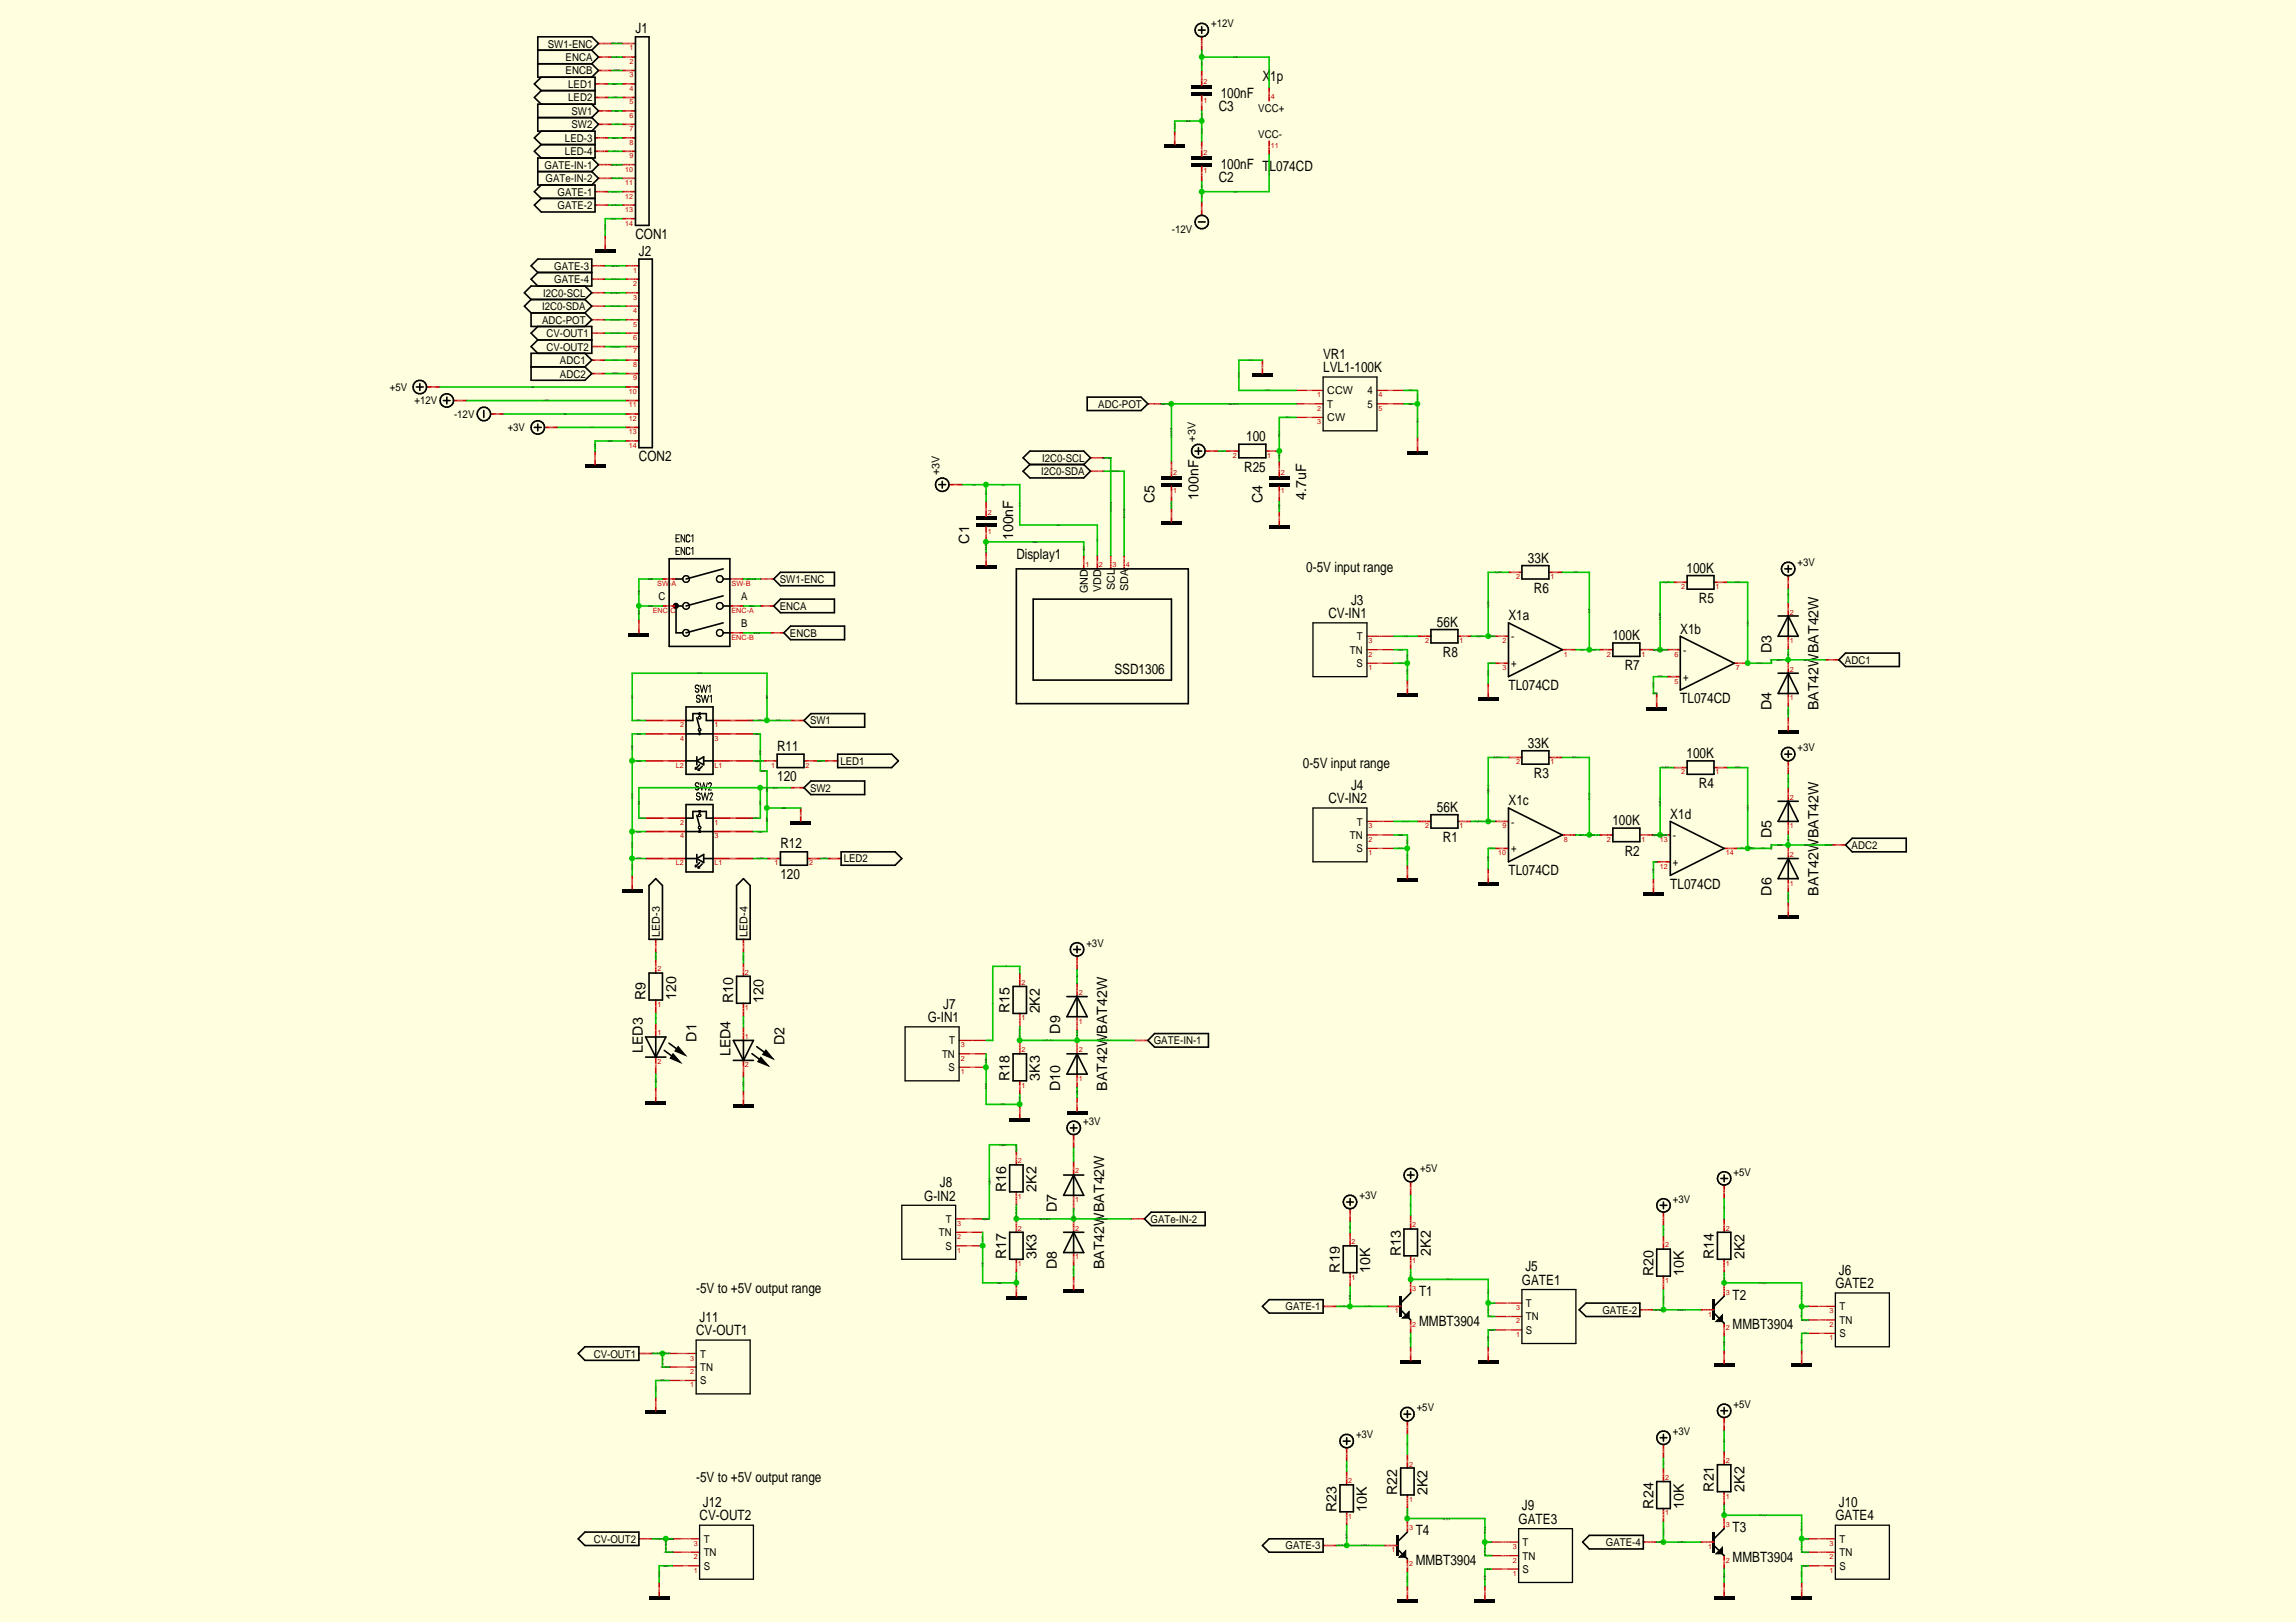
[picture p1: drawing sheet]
<svg xmlns="http://www.w3.org/2000/svg" width="297mm" height="210mm" viewBox="0 0 297 210" stroke-linecap="round" stroke-linejoin="round" font-family="sans-serif">
<defs><g id="words">
<g font-size="1.8">
<text x="82.2" y="4.3">J1</text>
<text x="163.3" y="10.5">X1p</text>
<text x="157.7" y="14.4">C3</text>
<text x="157.9" y="12.7">100nF</text>
<text x="157.7" y="23.6">C2</text>
<text x="157.9" y="21.8">100nF TL074CD</text>
<text x="82.2" y="30.9">CON1</text>
<text x="82.7" y="33.1">J2</text>
<text x="171.2" y="46.4">VR1</text>
<text x="171.2" y="48.2">LVL1-100K</text>
<text x="82.7" y="59.7">CON2</text>
<text x="161.2" y="57.1">100</text>
<text x="149.4" y="65.1" transform="rotate(-90 149.4 65.1)">C5</text>
<text x="155" y="64.7" transform="rotate(-90 155 64.7)">100nF</text>
<text x="161" y="61">R25</text>
<text x="163.3" y="65.1" transform="rotate(-90 163.3 65.1)">C4</text>
<text x="169" y="64.7" transform="rotate(-90 169 64.7)">4.7uF</text>
<text x="125.4" y="70.4" transform="rotate(-90 125.4 70.4)">C1</text>
<text x="131.1" y="69.9" transform="rotate(-90 131.1 69.9)">100nF</text>
<text x="131.5" y="72.3">Display1</text>
<text x="169" y="74.1">0-5V input range</text>
<text x="197.7" y="72.8">33K</text>
<text x="198.4" y="76.7">R6</text>
<text x="218.2" y="74.1">100K</text>
<text x="171.9" y="80">CV-IN1</text>
<text x="174.8" y="78.2">J3</text>
<text x="185.9" y="81.1">56K</text>
<text x="195.2" y="80.2">X1a</text>
<text x="208.6" y="82.8">100K</text>
<text x="217.4" y="82">X1b</text>
<text x="219.8" y="78">R5</text>
<text x="144.2" y="87.2">SSD1306</text>
<text x="186.7" y="85">R8</text>
<text x="195.2" y="89.3">TL074CD</text>
<text x="210.2" y="86.8">R7</text>
<text x="229.2" y="84.5" transform="rotate(-90 229.2 84.5)">D3</text>
<text x="217.4" y="91">TL074CD</text>
<text x="229.2" y="91.9" transform="rotate(-90 229.2 91.9)">D4</text>
<text x="235.3" y="91.9" transform="rotate(-90 235.3 91.9)">BAT42WBAT42W</text>
<text x="100.5" y="101.1">120</text>
<text x="100.5" y="97.2">R11</text>
<text x="168.6" y="99.3">0-5V input range</text>
<text x="197.7" y="96.8">33K</text>
<text x="198.4" y="100.7">R3</text>
<text x="218.2" y="98.1">100K</text>
<text x="171.9" y="103.9">CV-IN2</text>
<text x="174.8" y="102.2">J4</text>
<text x="185.9" y="105.1">56K</text>
<text x="195.2" y="104.2">X1c</text>
<text x="208.6" y="106.8">100K</text>
<text x="216.1" y="106">X1d</text>
<text x="219.8" y="102">R4</text>
<text x="101" y="113.7">120</text>
<text x="101" y="109.8">R12</text>
<text x="186.7" y="109">R1</text>
<text x="195.2" y="113.2">TL074CD</text>
<text x="210.2" y="110.7">R2</text>
<text x="229.2" y="108.5" transform="rotate(-90 229.2 108.5)">D5</text>
<text x="216.1" y="115">TL074CD</text>
<text x="229.2" y="115.9" transform="rotate(-90 229.2 115.9)">D6</text>
<text x="235.3" y="115.9" transform="rotate(-90 235.3 115.9)">BAT42WBAT42W</text>
<text x="83.5" y="129.4" transform="rotate(-90 83.5 129.4)">R9</text>
<text x="87.5" y="129.4" transform="rotate(-90 87.5 129.4)">120</text>
<text x="94.9" y="129.8" transform="rotate(-90 94.9 129.8)">R10</text>
<text x="98.8" y="129.8" transform="rotate(-90 98.8 129.8)">120</text>
<text x="122" y="130.5">J7</text>
<text x="130.6" y="131.1" transform="rotate(-90 130.6 131.1)">R15</text>
<text x="134.5" y="131.1" transform="rotate(-90 134.5 131.1)">2K2</text>
<text x="83.2" y="136.3" transform="rotate(-90 83.2 136.3)">LED3</text>
<text x="90.1" y="134.8" transform="rotate(-90 90.1 134.8)">D1</text>
<text x="94.5" y="136.7" transform="rotate(-90 94.5 136.7)">LED4</text>
<text x="101.5" y="135.2" transform="rotate(-90 101.5 135.2)">D2</text>
<text x="120" y="132.3">G-IN1</text>
<text x="137.2" y="133.8" transform="rotate(-90 137.2 133.8)">D9</text>
<text x="130.6" y="139.9" transform="rotate(-90 130.6 139.9)">R18</text>
<text x="134.5" y="139.9" transform="rotate(-90 134.5 139.9)">3K3</text>
<text x="137.2" y="141.2" transform="rotate(-90 137.2 141.2)">D10</text>
<text x="143.3" y="141.2" transform="rotate(-90 143.3 141.2)">BAT42WBAT42W</text>
<text x="119.6" y="155.4">G-IN2</text>
<text x="121.6" y="153.6">J8</text>
<text x="130.2" y="154.2" transform="rotate(-90 130.2 154.2)">R16</text>
<text x="134.1" y="154.2" transform="rotate(-90 134.1 154.2)">2K2</text>
<text x="136.7" y="156.9" transform="rotate(-90 136.7 156.9)">D7</text>
<text x="90.1" y="167.3">-5V to +5V output range</text>
<text x="130.2" y="163" transform="rotate(-90 130.2 163)">R17</text>
<text x="134.1" y="163" transform="rotate(-90 134.1 163)">3K3</text>
<text x="136.7" y="164.3" transform="rotate(-90 136.7 164.3)">D8</text>
<text x="142.8" y="164.3" transform="rotate(-90 142.8 164.3)">BAT42WBAT42W</text>
<text x="173.4" y="164.7" transform="rotate(-90 173.4 164.7)">R19</text>
<text x="177.3" y="164.7" transform="rotate(-90 177.3 164.7)">10K</text>
<text x="181.2" y="162.5" transform="rotate(-90 181.2 162.5)">R13</text>
<text x="183.6" y="167.7">T1</text>
<text x="185.1" y="162.5" transform="rotate(-90 185.1 162.5)">2K2</text>
<text x="196.9" y="166.3">GATE1</text>
<text x="197.3" y="164.5">J5</text>
<text x="213.9" y="165.1" transform="rotate(-90 213.9 165.1)">R20</text>
<text x="217.8" y="165.1" transform="rotate(-90 217.8 165.1)">10K</text>
<text x="221.7" y="163" transform="rotate(-90 221.7 163)">R14</text>
<text x="225.7" y="163" transform="rotate(-90 225.7 163)">2K2</text>
<text x="237.4" y="166.7">GATE2</text>
<text x="237.9" y="165">J6</text>
<text x="90.1" y="172.8">CV-OUT1</text>
<text x="90.5" y="171">J11</text>
<text x="183.6" y="171.6">MMBT3904</text>
<text x="224.2" y="168.2">T2</text>
<text x="224.2" y="172">MMBT3904</text>
<text x="90.1" y="191.7">-5V to +5V output range</text>
<text x="90.5" y="196.8">CV-OUT2</text>
<text x="90.9" y="195">J12</text>
<text x="172.9" y="195.6" transform="rotate(-90 172.9 195.6)">R23</text>
<text x="176.8" y="195.6" transform="rotate(-90 176.8 195.6)">10K</text>
<text x="180.8" y="193.5" transform="rotate(-90 180.8 193.5)">R22</text>
<text x="184.7" y="193.5" transform="rotate(-90 184.7 193.5)">2K2</text>
<text x="196.5" y="197.2">GATE3</text>
<text x="196.9" y="195.5">J9</text>
<text x="213.9" y="195.2" transform="rotate(-90 213.9 195.2)">R24</text>
<text x="217.8" y="195.2" transform="rotate(-90 217.8 195.2)">10K</text>
<text x="221.7" y="193" transform="rotate(-90 221.7 193)">R21</text>
<text x="225.7" y="193" transform="rotate(-90 225.7 193)">2K2</text>
<text x="237.4" y="196.8">GATE4</text>
<text x="237.9" y="195">J10</text>
<text x="183.2" y="198.7">T4</text>
<text x="183.2" y="202.5">MMBT3904</text>
<text x="224.2" y="198.3">T3</text>
<text x="224.2" y="202.1">MMBT3904</text>
</g>
<g font-size="1.4">
<text x="156.7" y="3.5">+12V</text>
<text x="70.9" y="6.2">SW1-ENC</text>
<text x="73.2" y="9.6">ENCB</text>
<text x="73.2" y="7.9">ENCA</text>
<text x="73.5" y="11.4">LED1</text>
<text x="73.5" y="13.1">LED2</text>
<text x="73.9" y="16.6">SW2</text>
<text x="73.9" y="14.9">SW1</text>
<text x="162.8" y="17.9">VCC-</text>
<text x="162.8" y="14.4">VCC+</text>
<text x="70.5" y="21.8">GATE-IN-1</text>
<text x="70.6" y="23.6">GATe-IN-2</text>
<text x="73.1" y="20.1">LED-4</text>
<text x="73.1" y="18.4">LED-3</text>
<text x="72.1" y="27.1">GATE-2</text>
<text x="72.1" y="25.3">GATE-1</text>
<text x="71.7" y="34.9">GATE-3</text>
<text x="151.6" y="30.1">-12V</text>
<text x="70.1" y="41.9">ADC-POT</text>
<text x="70.1" y="40.1">I2C0-SDA</text>
<text x="70.3" y="38.4">I2C0-SCL</text>
<text x="71.7" y="36.7">GATE-4</text>
<text x="70.7" y="45.4">CV-OUT2</text>
<text x="70.7" y="43.6">CV-OUT1</text>
<text x="72.4" y="47.1">ADC1</text>
<text x="50.4" y="50.6">+5V</text>
<text x="53.6" y="52.3">+12V</text>
<text x="72.4" y="48.9">ADC2</text>
<text x="142.1" y="52.8">ADC-POT</text>
<text x="171.7" y="52.8">T</text>
<text x="171.7" y="51">CCW</text>
<text x="176.9" y="52.8">5</text>
<text x="176.9" y="51">4</text>
<text x="58.7" y="54.1">-12V</text>
<text x="65.7" y="55.8">+3V</text>
<text x="134.8" y="59.8">I2C0-SCL</text>
<text x="154.7" y="57.2" transform="rotate(-90 154.7 57.2)">+3V</text>
<text x="171.7" y="54.5">CW</text>
<text x="121.5" y="61.5" transform="rotate(-90 121.5 61.5)">+3V</text>
<text x="134.7" y="61.5">I2C0-SDA</text>
<text x="85.2" y="77.6">C</text>
<text x="95.9" y="77.6">A</text>
<text x="100.9" y="75.4">SW1-ENC</text>
<text x="140.7" y="76.8" transform="rotate(-90 140.7 76.8)">GND</text>
<text x="142.5" y="76.6" transform="rotate(-90 142.5 76.6)">VDD</text>
<text x="144.2" y="76.4" transform="rotate(-90 144.2 76.4)">SCL</text>
<text x="146" y="76.5" transform="rotate(-90 146 76.5)">SDA</text>
<text x="232.6" y="73.3">+3V</text>
<text x="95.9" y="81.1">B</text>
<text x="100.9" y="78.9">ENCA</text>
<text x="102.2" y="82.4">ENCB</text>
<text x="175.6" y="82.8">T</text>
<text x="195.5" y="82.8">-</text>
<text x="174.6" y="84.6">TN</text>
<text x="175.5" y="86.3">S</text>
<text x="195.5" y="86.3">+</text>
<text x="217.7" y="88.1">+</text>
<text x="217.7" y="84.6">-</text>
<text x="238.7" y="85.9">ADC1</text>
<text x="104.8" y="93.7">SW1</text>
<text x="108.7" y="99">LED1</text>
<text x="232.6" y="97.2">+3V</text>
<text x="104.8" y="102.5">SW2</text>
<text x="175.6" y="106.8">T</text>
<text x="195.5" y="106.8">-</text>
<text x="109.2" y="111.6">LED2</text>
<text x="174.6" y="108.6">TN</text>
<text x="175.5" y="110.3">S</text>
<text x="195.5" y="110.3">+</text>
<text x="216.4" y="112.1">+</text>
<text x="216.4" y="108.6">-</text>
<text x="239.5" y="109.9">ADC2</text>
<text x="85.3" y="121.2" transform="rotate(-90 85.3 121.2)">LED-3</text>
<text x="96.7" y="121.2" transform="rotate(-90 96.7 121.2)">LED-4</text>
<text x="140.5" y="122.5">+3V</text>
<text x="121.9" y="136.9">TN</text>
<text x="122.8" y="135.1">T</text>
<text x="149.3" y="135.1">GATE-IN-1</text>
<text x="122.7" y="138.6">S</text>
<text x="140.1" y="145.6">+3V</text>
<text x="175.9" y="155.2">+3V</text>
<text x="183.7" y="151.7">+5V</text>
<text x="216.4" y="155.6">+3V</text>
<text x="224.3" y="152.1">+5V</text>
<text x="121.5" y="160">TN</text>
<text x="122.3" y="161.7">S</text>
<text x="122.4" y="158.2">T</text>
<text x="148.8" y="158.2">GATe-IN-2</text>
<text x="166.3" y="169.6">GATE-1</text>
<text x="197.4" y="169.1">T</text>
<text x="197.4" y="170.9">TN</text>
<text x="197.4" y="172.6">S</text>
<text x="207.3" y="170">GATE-2</text>
<text x="238" y="169.6">T</text>
<text x="238" y="171.3">TN</text>
<text x="238" y="173.1">S</text>
<text x="76.8" y="175.7">CV-OUT1</text>
<text x="90.6" y="175.7">T</text>
<text x="90.6" y="177.4">TN</text>
<text x="90.6" y="179.2">S</text>
<text x="183.3" y="182.6">+5V</text>
<text x="216.4" y="185.7">+3V</text>
<text x="224.3" y="182.2">+5V</text>
<text x="175.4" y="186.1">+3V</text>
<text x="76.8" y="199.6">CV-OUT2</text>
<text x="91" y="199.6">T</text>
<text x="91" y="201.4">TN</text>
<text x="91" y="203.1">S</text>
<text x="166.3" y="200.5">GATE-3</text>
<text x="197" y="200.1">T</text>
<text x="197" y="201.8">TN</text>
<text x="197" y="203.6">S</text>
<text x="207.8" y="200.1">GATE-4</text>
<text x="238" y="199.6">T</text>
<text x="238" y="201.4">TN</text>
<text x="238" y="203.1">S</text>
</g>
<g font-size=".9" fill="#c70000">
<text x="81.4" y="11.7">4</text>
<text x="81.4" y="10">3</text>
<text x="81.4" y="8.3">2</text>
<text x="81.4" y="6.5">1</text>
<text x="155.7" y="10.9">2</text>
<text x="81.4" y="17">7</text>
<text x="81.4" y="15.2">6</text>
<text x="81.4" y="13.5">5</text>
<text x="155.7" y="13.3">1</text>
<text x="164.4" y="12.8">4</text>
<text x="80.9" y="24">11</text>
<text x="80.9" y="22.2">10</text>
<text x="81.4" y="20.5">9</text>
<text x="81.4" y="18.7">8</text>
<text x="155.7" y="20">2</text>
<text x="155.7" y="22.4">1</text>
<text x="164.4" y="19.2">11</text>
<text x="80.9" y="29.2">14</text>
<text x="80.9" y="27.5">13</text>
<text x="80.9" y="25.7">12</text>
<text x="81.9" y="35.3">1</text>
<text x="81.9" y="40.5">4</text>
<text x="81.9" y="38.8">3</text>
<text x="81.9" y="37">2</text>
<text x="81.9" y="47.5">8</text>
<text x="81.9" y="45.7">7</text>
<text x="81.9" y="44">6</text>
<text x="81.9" y="42.3">5</text>
<text x="81.3" y="52.7">11</text>
<text x="81.3" y="51">10</text>
<text x="81.9" y="49.2">9</text>
<text x="170.4" y="53.1">2</text>
<text x="170.4" y="51.4">1</text>
<text x="178.4" y="53.1">5</text>
<text x="178.4" y="51.4">4</text>
<text x="81.3" y="58">14</text>
<text x="81.3" y="56.2">13</text>
<text x="81.3" y="54.5">12</text>
<text x="159.5" y="59.3">2</text>
<text x="164" y="59.3">1</text>
<text x="170.4" y="54.9">3</text>
<text x="151.8" y="61.4">2</text>
<text x="151.8" y="63.8">1</text>
<text x="165.7" y="61.4">2</text>
<text x="165.7" y="63.8">1</text>
<text x="127.8" y="66.7">2</text>
<text x="127.8" y="69.1">1</text>
<text x="85" y="75.8">SW-A</text>
<text x="94.6" y="75.8">SW-B</text>
<text x="140.4" y="73.4">1</text>
<text x="142.2" y="73.4">2</text>
<text x="143.9" y="73.4">3</text>
<text x="145.6" y="73.4">4</text>
<text x="196.1" y="75">2</text>
<text x="200.6" y="75">1</text>
<text x="217.5" y="76.3">2</text>
<text x="222" y="76.3">1</text>
<text x="84.5" y="79.3">ENC-C</text>
<text x="94.6" y="79.3">ENC-A</text>
<text x="94.6" y="82.8">ENC-B</text>
<text x="177" y="83.2">3</text>
<text x="184.4" y="83.2">2</text>
<text x="188.8" y="83.2">1</text>
<text x="194.4" y="83.2">2</text>
<text x="231.5" y="79.5">2</text>
<text x="231.5" y="83.2">1</text>
<text x="177" y="85">2</text>
<text x="177" y="86.7">1</text>
<text x="194.4" y="86.7">3</text>
<text x="202.3" y="85">1</text>
<text x="207.9" y="85">2</text>
<text x="212.4" y="85">1</text>
<text x="216.6" y="88.5">5</text>
<text x="216.6" y="85">6</text>
<text x="224.6" y="86.7">7</text>
<text x="231.5" y="86.9">2</text>
<text x="88" y="95.9">4</text>
<text x="88" y="94.1">2</text>
<text x="92.5" y="95.9">3</text>
<text x="92.5" y="94.1">1</text>
<text x="231.5" y="90.6">1</text>
<text x="87.4" y="99.4">L2</text>
<text x="92.5" y="99.4">L1</text>
<text x="99.8" y="99.4">1</text>
<text x="104.2" y="99.4">2</text>
<text x="196.1" y="98.9">2</text>
<text x="200.6" y="98.9">1</text>
<text x="217.5" y="100.2">2</text>
<text x="222" y="100.2">1</text>
<text x="88" y="106.8">2</text>
<text x="92.5" y="106.8">1</text>
<text x="177" y="107.2">3</text>
<text x="184.4" y="107.2">2</text>
<text x="188.8" y="107.2">1</text>
<text x="194.4" y="107.2">9</text>
<text x="231.5" y="103.5">2</text>
<text x="231.5" y="107.2">1</text>
<text x="87.4" y="112">L2</text>
<text x="88" y="108.5">4</text>
<text x="92.5" y="112">L1</text>
<text x="92.5" y="108.5">3</text>
<text x="100.2" y="112">1</text>
<text x="104.7" y="112">2</text>
<text x="177" y="108.9">2</text>
<text x="177" y="110.7">1</text>
<text x="193.8" y="110.7">10</text>
<text x="202.3" y="108.9">8</text>
<text x="207.9" y="108.9">2</text>
<text x="212.4" y="108.9">1</text>
<text x="214.8" y="112.4">12</text>
<text x="214.8" y="108.9">13</text>
<text x="223.3" y="110.7">14</text>
<text x="231.5" y="110.9">2</text>
<text x="231.5" y="114.6">1</text>
<text x="85" y="125.7">2</text>
<text x="85" y="130.3">1</text>
<text x="96.4" y="126.2">2</text>
<text x="96.4" y="130.7">1</text>
<text x="132.1" y="127.4">2</text>
<text x="139.6" y="128.8">2</text>
<text x="85" y="137.7">2</text>
<text x="85" y="134">1</text>
<text x="96.4" y="134.4">1</text>
<text x="124.3" y="135.5">3</text>
<text x="124.3" y="137.3">2</text>
<text x="132.1" y="136.2">2</text>
<text x="132.1" y="132">1</text>
<text x="139.6" y="136.2">2</text>
<text x="139.6" y="132.5">1</text>
<text x="96.4" y="138.1">2</text>
<text x="124.3" y="139">1</text>
<text x="132.1" y="140.8">1</text>
<text x="139.6" y="139.9">1</text>
<text x="131.7" y="150.6">2</text>
<text x="131.7" y="155.1">1</text>
<text x="139.1" y="151.8">2</text>
<text x="139.1" y="155.6">1</text>
<text x="123.8" y="158.6">3</text>
<text x="123.8" y="160.4">2</text>
<text x="131.7" y="159.3">2</text>
<text x="139.1" y="159.3">2</text>
<text x="174.9" y="161">2</text>
<text x="182.7" y="158.8">2</text>
<text x="215.4" y="161.4">2</text>
<text x="223.3" y="159.3">2</text>
<text x="123.8" y="162.1">1</text>
<text x="131.7" y="163.9">1</text>
<text x="139.1" y="163">1</text>
<text x="174.9" y="165.6">1</text>
<text x="182.7" y="163.4">1</text>
<text x="182.7" y="167.1">3</text>
<text x="215.4" y="166">1</text>
<text x="223.3" y="163.9">1</text>
<text x="223.3" y="167.6">3</text>
<text x="180.4" y="169.9">1</text>
<text x="182.7" y="171.7">2</text>
<text x="196.1" y="169.5">3</text>
<text x="196.1" y="171.3">2</text>
<text x="196.1" y="173">1</text>
<text x="221" y="170.4">1</text>
<text x="223.3" y="172.1">2</text>
<text x="236.7" y="169.9">3</text>
<text x="236.7" y="171.7">2</text>
<text x="236.7" y="173.4">1</text>
<text x="89.3" y="176.1">3</text>
<text x="89.3" y="177.8">2</text>
<text x="89.3" y="179.5">1</text>
<text x="174.4" y="192">2</text>
<text x="182.3" y="189.8">2</text>
<text x="215.4" y="191.5">2</text>
<text x="223.3" y="189.3">2</text>
<text x="174.4" y="196.5">1</text>
<text x="182.3" y="194.4">1</text>
<text x="215.4" y="196.1">1</text>
<text x="223.3" y="193.9">1</text>
<text x="223.3" y="197.6">3</text>
<text x="89.7" y="200">3</text>
<text x="89.7" y="201.8">2</text>
<text x="89.7" y="203.5">1</text>
<text x="180" y="200.9">1</text>
<text x="182.3" y="198.1">3</text>
<text x="182.3" y="202.6">2</text>
<text x="195.7" y="200.5">3</text>
<text x="195.7" y="202.2">2</text>
<text x="195.7" y="203.9">1</text>
<text x="221" y="200.5">1</text>
<text x="223.3" y="202.2">2</text>
<text x="236.7" y="200">3</text>
<text x="236.7" y="201.8">2</text>
<text x="236.7" y="203.5">1</text>
</g>
<g font-size=".3" fill="#fff">
<text x="77.6" y="5.8">SW1-ENC SW1-ENC SW1-ENC</text>
<text x="155.6" y="6" transform="rotate(-90 155.6 6)">+12V</text>
<text x="77.5" y="11">LED1</text>
<text x="77.9" y="9.2">ENCB</text>
<text x="77.9" y="7.5">ENCA</text>
<text x="81" y="9.2">ENCB</text>
<text x="81" y="7.5">ENCA</text>
<text x="81" y="11">LED1</text>
<text x="155.6" y="10.4" transform="rotate(-90 155.6 10.4)">+12V</text>
<text x="77.4" y="17.9">LED-3</text>
<text x="77.5" y="12.7">LED2</text>
<text x="78" y="16.2">SW2</text>
<text x="78" y="14.5">SW1</text>
<text x="80.9" y="17.9">LED-3</text>
<text x="81" y="12.7">LED2</text>
<text x="81" y="16.2">SW2</text>
<text x="81" y="14.5">SW1</text>
<text x="155.6" y="13.7" transform="rotate(-90 155.6 13.7)">GND</text>
<text x="164.3" y="12.5" transform="rotate(-90 164.3 12.5)">+12V</text>
<text x="77.4" y="19.7">LED-4</text>
<text x="77.6" y="21.4">GATE-IN-1 GATE-IN-1 GATE-IN-1</text>
<text x="77.6" y="23.2">GATe-IN-2 GATe-IN-2 GATe-IN-2</text>
<text x="80.9" y="19.7">LED-4</text>
<text x="152.1" y="18.2" transform="rotate(-90 152.1 18.2)">GND</text>
<text x="155.6" y="22.8" transform="rotate(-90 155.6 22.8)">-12V</text>
<text x="155.6" y="19.6" transform="rotate(-90 155.6 19.6)">GND</text>
<text x="164.3" y="19.5" transform="rotate(-90 164.3 19.5)">-12V</text>
<text x="77.3" y="26.7">GATE-2</text>
<text x="77.3" y="24.9">GATE-1</text>
<text x="80.8" y="26.7">GATE-2</text>
<text x="80.8" y="24.9">GATE-1</text>
<text x="81" y="28.4">GND</text>
<text x="155.6" y="27.3" transform="rotate(-90 155.6 27.3)">-12V</text>
<text x="76.9" y="34.5">GATE-3</text>
<text x="78.4" y="31.7" transform="rotate(-90 78.4 31.7)">GND</text>
<text x="81.2" y="34.5">GATE-3</text>
<text x="76.8" y="41.5">ADC-POT</text>
<text x="76.8" y="39.8">I2C0-SDA</text>
<text x="76.8" y="38">I2C0-SCL</text>
<text x="76.9" y="36.3">GATE-4</text>
<text x="81.1" y="41.5">ADC-POT</text>
<text x="81.1" y="39.8">I2C0-SDA</text>
<text x="81.1" y="38">I2C0-SCL</text>
<text x="81.2" y="36.3">GATE-4</text>
<text x="76.8" y="45">CV-OUT2</text>
<text x="76.8" y="43.2">CV-OUT1</text>
<text x="77" y="46.7">ADC1</text>
<text x="81.1" y="45">CV-OUT2</text>
<text x="81.1" y="43.2">CV-OUT1</text>
<text x="81.4" y="46.7">ADC1</text>
<text x="163.4" y="47.8" transform="rotate(-90 163.4 47.8)">GND</text>
<text x="55.8" y="50.2">+5V</text>
<text x="59.2" y="51.9">+12V</text>
<text x="64" y="53.7">-12V</text>
<text x="77" y="48.5">ADC2</text>
<text x="81.4" y="48.5">ADC2</text>
<text x="81.4" y="51.9">+12V</text>
<text x="81.5" y="53.7">-12V</text>
<text x="81.5" y="50.2">+5V</text>
<text x="148.7" y="52.4">ADC-POT ADC-POT</text>
<text x="168.8" y="52.4">ADC-POT</text>
<text x="169.1" y="50.6">GND</text>
<text x="179.6" y="52.4">GND</text>
<text x="179.6" y="50.6">GND</text>
<text x="71" y="55.4">+3V</text>
<text x="77.1" y="59.6" transform="rotate(-90 77.1 59.6)">GND</text>
<text x="81.5" y="57.2">GND</text>
<text x="81.5" y="55.4">+3V</text>
<text x="141.3" y="59.4">I2C0-SCLI2C0-SCL</text>
<text x="156.5" y="58.5">+3V</text>
<text x="159.1" y="58.5">+3V</text>
<text x="164.2" y="58.5">VREF</text>
<text x="169" y="54.1">VREF</text>
<text x="183.5" y="57.8" transform="rotate(-90 183.5 57.8)">GND</text>
<text x="123.4" y="62.8">+3V</text>
<text x="141.3" y="61.1">I2C0-SDA</text>
<text x="151.7" y="64.3" transform="rotate(-90 151.7 64.3)">GND</text>
<text x="151.7" y="61.3" transform="rotate(-90 151.7 61.3)">ADC-POT</text>
<text x="165.6" y="64.3" transform="rotate(-90 165.6 64.3)">GND</text>
<text x="165.6" y="61" transform="rotate(-90 165.6 61)">VREF</text>
<text x="127.7" y="69.5" transform="rotate(-90 127.7 69.5)">GND</text>
<text x="127.7" y="66.1" transform="rotate(-90 127.7 66.1)">+3V</text>
<text x="151.7" y="67" transform="rotate(-90 151.7 67)">GND</text>
<text x="165.6" y="67.4" transform="rotate(-90 165.6 67.4)">GND</text>
<text x="86.3" y="75">GND</text>
<text x="94.6" y="75">SW1-ENC</text>
<text x="98.6" y="75">SW1-ENC</text>
<text x="127.7" y="72.6" transform="rotate(-90 127.7 72.6)">GND</text>
<text x="140.3" y="73.1" transform="rotate(-90 140.3 73.1)">GND</text>
<text x="142.1" y="73" transform="rotate(-90 142.1 73)">+3V</text>
<text x="143.8" y="73.4" transform="rotate(-90 143.8 73.4)">I2C0-SCL</text>
<text x="145.6" y="73.4" transform="rotate(-90 145.6 73.4)">I2C0-SDA</text>
<text x="195.6" y="74.2">Sig$60</text>
<text x="200.9" y="74.2">OUT</text>
<text x="216.9" y="75.5">Sig$57</text>
<text x="222.2" y="75.5">ADC1</text>
<text x="231.5" y="75.6" transform="rotate(-90 231.5 75.6)">+3V</text>
<text x="82.8" y="81.4" transform="rotate(-90 82.8 81.4)">GND</text>
<text x="86.3" y="78.5">GND</text>
<text x="94.9" y="78.5">ENCA</text>
<text x="94.9" y="82">ENCB</text>
<text x="98.8" y="78.5">ENCA</text>
<text x="100.2" y="82">ENCB</text>
<text x="178.3" y="82.4">T_2</text>
<text x="184" y="82.4">T_2</text>
<text x="189" y="82.4">Sig$60</text>
<text x="193.8" y="82.4">Sig$60</text>
<text x="231.5" y="83.6" transform="rotate(-90 231.5 83.6)">ADC1</text>
<text x="231.5" y="79.1" transform="rotate(-90 231.5 79.1)">+3V</text>
<text x="178.3" y="84.2">GND</text>
<text x="178.3" y="85.9">GND</text>
<text x="182.2" y="89.2" transform="rotate(-90 182.2 89.2)">GND</text>
<text x="192.7" y="89.6" transform="rotate(-90 192.7 89.6)">GND</text>
<text x="194" y="85.9">GND</text>
<text x="202.7" y="84.2">OUT</text>
<text x="207.5" y="84.2">OUT</text>
<text x="212.6" y="84.2">Sig$57</text>
<text x="216" y="84.2">Sig$57</text>
<text x="216.2" y="87.7">GND</text>
<text x="224.8" y="85.9">ADC1</text>
<text x="231.5" y="86.6" transform="rotate(-90 231.5 86.6)">ADC1</text>
<text x="236.6" y="85.5">ADC1</text>
<text x="85.8" y="95.1">GND</text>
<text x="85.8" y="93.3">SW1</text>
<text x="94.6" y="95.1">GND</text>
<text x="94.6" y="93.3">SW1</text>
<text x="102.8" y="93.3">SW1</text>
<text x="214.5" y="91" transform="rotate(-90 214.5 91)">GND</text>
<text x="231.5" y="94" transform="rotate(-90 231.5 94)">GND</text>
<text x="231.5" y="91" transform="rotate(-90 231.5 91)">GND</text>
<text x="85.8" y="98.6">GND</text>
<text x="94.4" y="98.6">Sig$36</text>
<text x="99.2" y="98.6">Sig$36</text>
<text x="104.5" y="98.6">LED1</text>
<text x="107.1" y="98.6">LED1</text>
<text x="195.4" y="98.1">Sig$60_2</text>
<text x="200.8" y="98.1">OUT_2</text>
<text x="216.7" y="99.4">Sig$57_2</text>
<text x="222.2" y="99.4">ADC2</text>
<text x="231.5" y="99.6" transform="rotate(-90 231.5 99.6)">+3V</text>
<text x="85.8" y="107.7">GND</text>
<text x="85.8" y="106">SW2</text>
<text x="94.6" y="107.7">GND</text>
<text x="94.6" y="106">SW2</text>
<text x="102.8" y="102.1">SW2</text>
<text x="103.7" y="105.8" transform="rotate(-90 103.7 105.8)">GND</text>
<text x="178.1" y="106.4">T_2_2</text>
<text x="183.8" y="106.4">T_2_2</text>
<text x="188.8" y="106.4">Sig$60_2</text>
<text x="231.5" y="107.5" transform="rotate(-90 231.5 107.5)">ADC2</text>
<text x="231.5" y="103.1" transform="rotate(-90 231.5 103.1)">+3V</text>
<text x="85.8" y="111.2">GND</text>
<text x="94.4" y="111.2">Sig$37</text>
<text x="99.6" y="111.2">Sig$37</text>
<text x="105" y="111.2">LED2</text>
<text x="107.6" y="111.2">LED2</text>
<text x="178.3" y="108.2">GND</text>
<text x="178.3" y="109.9">GND</text>
<text x="182.2" y="113.2" transform="rotate(-90 182.2 113.2)">GND</text>
<text x="192.7" y="113.6" transform="rotate(-90 192.7 113.6)">GND</text>
<text x="194" y="109.9">GND</text>
<text x="202.5" y="108.2">OUT_2</text>
<text x="207.3" y="108.2">OUT_2</text>
<text x="212.4" y="108.2">Sig$57_2Sig$57_2</text>
<text x="214.6" y="108.2">Sig$57_2</text>
<text x="214.9" y="111.7">GND</text>
<text x="223.5" y="109.9">ADC2</text>
<text x="231.5" y="110.6" transform="rotate(-90 231.5 110.6)">ADC2</text>
<text x="237.5" y="109.5">ADC2</text>
<text x="81.9" y="114.5" transform="rotate(-90 81.9 114.5)">GND</text>
<text x="214" y="114.9" transform="rotate(-90 214 114.9)">GND</text>
<text x="231.5" y="118" transform="rotate(-90 231.5 118)">GND</text>
<text x="231.5" y="114.9" transform="rotate(-90 231.5 114.9)">GND</text>
<text x="85" y="125.5" transform="rotate(-90 85 125.5)">LED-3</text>
<text x="85" y="122.9" transform="rotate(-90 85 122.9)">LED-3</text>
<text x="96.3" y="125.9" transform="rotate(-90 96.3 125.9)">LED-4</text>
<text x="96.3" y="122.9" transform="rotate(-90 96.3 122.9)">LED-4</text>
<text x="139.5" y="124.9" transform="rotate(-90 139.5 124.9)">+3V</text>
<text x="85" y="130.4" transform="rotate(-90 85 130.4)">A</text>
<text x="96.3" y="131" transform="rotate(-90 96.3 131)">A_2</text>
<text x="132" y="126.9" transform="rotate(-90 132 126.9)">T</text>
<text x="139.5" y="128.4" transform="rotate(-90 139.5 128.4)">+3V</text>
<text x="85" y="133.4" transform="rotate(-90 85 133.4)">A</text>
<text x="96.3" y="134" transform="rotate(-90 96.3 134)">A_2</text>
<text x="125.5" y="136.5">GND</text>
<text x="125.7" y="134.7">T</text>
<text x="132" y="136.2" transform="rotate(-90 132 136.2)">GATE-IN-1</text>
<text x="132" y="132.7" transform="rotate(-90 132 132.7)">GATE-IN-1</text>
<text x="139.5" y="136.2" transform="rotate(-90 139.5 136.2)">GATE-IN-1 GATE-IN-1 GATE-IN-1</text>
<text x="146.9" y="134.7">GATE-IN-1</text>
<text x="85" y="141.9" transform="rotate(-90 85 141.9)">GND</text>
<text x="85" y="138.2" transform="rotate(-90 85 138.2)">GND</text>
<text x="96.3" y="142.4" transform="rotate(-90 96.3 142.4)">GND</text>
<text x="96.3" y="138.7" transform="rotate(-90 96.3 138.7)">GND</text>
<text x="125.5" y="138.2">GND</text>
<text x="132" y="141.1" transform="rotate(-90 132 141.1)">GND</text>
<text x="139.5" y="143.3" transform="rotate(-90 139.5 143.3)">GND</text>
<text x="139.5" y="140.2" transform="rotate(-90 139.5 140.2)">GND</text>
<text x="132" y="144.1" transform="rotate(-90 132 144.1)">GND</text>
<text x="139" y="148" transform="rotate(-90 139 148)">+3V</text>
<text x="131.6" y="155.8" transform="rotate(-90 131.6 155.8)">GATe-IN-2</text>
<text x="131.6" y="150.3" transform="rotate(-90 131.6 150.3)">Sig$53</text>
<text x="139" y="151.4" transform="rotate(-90 139 151.4)">+3V</text>
<text x="182.6" y="154.1" transform="rotate(-90 182.6 154.1)">+5V</text>
<text x="223.2" y="154.5" transform="rotate(-90 223.2 154.5)">+5V</text>
<text x="124.9" y="157.8">Sig$53</text>
<text x="125.1" y="159.6">GND</text>
<text x="125.1" y="161.3">GND</text>
<text x="131.6" y="159.3" transform="rotate(-90 131.6 159.3)">GATe-IN-2</text>
<text x="139" y="159.3" transform="rotate(-90 139 159.3)">GATe-IN-2 GATe-IN-2 GATe-IN-2</text>
<text x="146.5" y="157.8">GATe-IN-2</text>
<text x="174.8" y="160.6" transform="rotate(-90 174.8 160.6)">+3V</text>
<text x="174.8" y="157.5" transform="rotate(-90 174.8 157.5)">+3V</text>
<text x="182.6" y="158.4" transform="rotate(-90 182.6 158.4)">+5V</text>
<text x="215.3" y="161" transform="rotate(-90 215.3 161)">+3V</text>
<text x="215.3" y="158" transform="rotate(-90 215.3 158)">+3V</text>
<text x="223.2" y="158.9" transform="rotate(-90 223.2 158.9)">+5V</text>
<text x="131.6" y="167.2" transform="rotate(-90 131.6 167.2)">GND</text>
<text x="131.6" y="164.2" transform="rotate(-90 131.6 164.2)">GND</text>
<text x="139" y="166.3" transform="rotate(-90 139 166.3)">GND</text>
<text x="139" y="163.3" transform="rotate(-90 139 163.3)">GND</text>
<text x="174.8" y="166.1" transform="rotate(-90 174.8 166.1)">GATE-1</text>
<text x="182.6" y="166.8" transform="rotate(-90 182.6 166.8)">TN_4</text>
<text x="182.6" y="163.7" transform="rotate(-90 182.6 163.7)">TN_4</text>
<text x="215.3" y="166.5" transform="rotate(-90 215.3 166.5)">GATE-2</text>
<text x="223.2" y="167.4" transform="rotate(-90 223.2 167.4)">TN_4_2</text>
<text x="223.2" y="164.4" transform="rotate(-90 223.2 164.4)">TN_4_2</text>
<text x="171.5" y="169.2">GATE-1</text>
<text x="179.8" y="169.2">GATE-1</text>
<text x="182.6" y="172" transform="rotate(-90 182.6 172)">GND</text>
<text x="194.8" y="168.7">TN_4</text>
<text x="194.8" y="170.5">TN_4</text>
<text x="194.8" y="172.2">GND</text>
<text x="212.5" y="169.6">GATE-2</text>
<text x="220.3" y="169.6">GATE-2</text>
<text x="223.2" y="172.4" transform="rotate(-90 223.2 172.4)">GND</text>
<text x="235.2" y="169.2">TN_4_2</text>
<text x="235.2" y="170.9">TN_4_2</text>
<text x="235.4" y="172.7">GND</text>
<text x="82.9" y="175.3">CV-OUT1</text>
<text x="87.7" y="175.3">CV-OUT1</text>
<text x="87.7" y="177">CV-OUT1</text>
<text x="88" y="178.8">GND</text>
<text x="182.6" y="175.5" transform="rotate(-90 182.6 175.5)">GND</text>
<text x="192.7" y="175.5" transform="rotate(-90 192.7 175.5)">GND</text>
<text x="223.2" y="175.9" transform="rotate(-90 223.2 175.9)">GND</text>
<text x="233.2" y="175.9" transform="rotate(-90 233.2 175.9)">GND</text>
<text x="85" y="182" transform="rotate(-90 85 182)">GND</text>
<text x="182.2" y="185" transform="rotate(-90 182.2 185)">+5V</text>
<text x="223.2" y="184.6" transform="rotate(-90 223.2 184.6)">+5V</text>
<text x="174.3" y="191.5" transform="rotate(-90 174.3 191.5)">+3V</text>
<text x="174.3" y="188.5" transform="rotate(-90 174.3 188.5)">+3V</text>
<text x="182.2" y="189.4" transform="rotate(-90 182.2 189.4)">+5V</text>
<text x="215.3" y="191.1" transform="rotate(-90 215.3 191.1)">+3V</text>
<text x="215.3" y="188" transform="rotate(-90 215.3 188)">+3V</text>
<text x="223.2" y="188.9" transform="rotate(-90 223.2 188.9)">+5V</text>
<text x="174.3" y="197" transform="rotate(-90 174.3 197)">GATE-3</text>
<text x="182.2" y="197.9" transform="rotate(-90 182.2 197.9)">TN_4_3</text>
<text x="182.2" y="194.9" transform="rotate(-90 182.2 194.9)">TN_4_3</text>
<text x="215.3" y="196.6" transform="rotate(-90 215.3 196.6)">GATE-4</text>
<text x="223.2" y="197.5" transform="rotate(-90 223.2 197.5)">TN_4_4</text>
<text x="223.2" y="194.4" transform="rotate(-90 223.2 194.4)">TN_4_4</text>
<text x="82.9" y="199.2">CV-OUT2</text>
<text x="88.1" y="199.2">CV-OUT2</text>
<text x="88.1" y="201">CV-OUT2</text>
<text x="88.4" y="202.7">GND</text>
<text x="171.5" y="200.1">GATE-3</text>
<text x="179.4" y="200.1">GATE-3</text>
<text x="182.2" y="203" transform="rotate(-90 182.2 203)">GND</text>
<text x="194.2" y="199.7">TN_4_3</text>
<text x="194.2" y="201.4">TN_4_3</text>
<text x="194.4" y="203.2">GND</text>
<text x="212.9" y="199.7">GATE-4</text>
<text x="220.3" y="199.7">GATE-4</text>
<text x="223.2" y="202.5" transform="rotate(-90 223.2 202.5)">GND</text>
<text x="235.2" y="199.2">TN_4_4</text>
<text x="235.2" y="201">TN_4_4</text>
<text x="235.4" y="202.7">GND</text>
<text x="85.4" y="206" transform="rotate(-90 85.4 206)">GND</text>
<text x="182.2" y="206.4" transform="rotate(-90 182.2 206.4)">GND</text>
<text x="192.2" y="206.4" transform="rotate(-90 192.2 206.4)">GND</text>
<text x="223.2" y="206" transform="rotate(-90 223.2 206)">GND</text>
<text x="233.2" y="206" transform="rotate(-90 233.2 206)">GND</text>
</g>
<g font-size=".3">
<text x="79.2" y="11">LED1</text>
<text x="79.4" y="9.2">ENCB</text>
<text x="79.4" y="7.5">ENCA</text>
<text x="155.6" y="8.6" transform="rotate(-90 155.6 8.6)">+12V</text>
<text x="155.6" y="7.3" transform="rotate(-90 155.6 7.3)">+12V</text>
<text x="159.5" y="7.5">+12V</text>
<text x="164.3" y="9.7" transform="rotate(-90 164.3 9.7)">+12V</text>
<text x="79.2" y="17.9">LED-3</text>
<text x="79.2" y="12.7">LED2</text>
<text x="79.5" y="16.2">SW2</text>
<text x="79.5" y="14.5">SW1</text>
<text x="152.1" y="16.7" transform="rotate(-90 152.1 16.7)">GND</text>
<text x="153.4" y="15.8">GND</text>
<text x="155.6" y="17.3" transform="rotate(-90 155.6 17.3)">GND</text>
<text x="155.6" y="15.3" transform="rotate(-90 155.6 15.3)">GND</text>
<text x="79.2" y="19.7">LED-4</text>
<text x="164.3" y="22.7" transform="rotate(-90 164.3 22.7)">-12V</text>
<text x="78.4" y="29.7" transform="rotate(-90 78.4 29.7)">GND</text>
<text x="79.1" y="26.7">GATE-2</text>
<text x="79.1" y="24.9">GATE-1</text>
<text x="79.1" y="28.4">GND</text>
<text x="155.6" y="25.8" transform="rotate(-90 155.6 25.8)">-12V</text>
<text x="155.6" y="24.5" transform="rotate(-90 155.6 24.5)">-12V</text>
<text x="159.5" y="24.9">-12V</text>
<text x="79.1" y="34.5">GATE-3</text>
<text x="78.9" y="41.5">ADC-POT</text>
<text x="79" y="39.8">I2C0-SDA</text>
<text x="79" y="38">I2C0-SCL</text>
<text x="79.1" y="36.3">GATE-4</text>
<text x="79" y="45">CV-OUT2</text>
<text x="79" y="43.2">CV-OUT1</text>
<text x="79.2" y="46.7">ADC1</text>
<text x="161.5" y="46.7">GND</text>
<text x="68.7" y="50.2">+5V</text>
<text x="70.3" y="51.9">+12V</text>
<text x="72.7" y="53.7">-12V</text>
<text x="79.2" y="48.5">ADC2</text>
<text x="159" y="52.4">ADC-POT</text>
<text x="160.4" y="48.9" transform="rotate(-90 160.4 48.9)">GND</text>
<text x="163.7" y="50.6">GND</text>
<text x="182.2" y="50.6">GND</text>
<text x="182.2" y="52.4">GND</text>
<text x="183.5" y="51.7" transform="rotate(-90 183.5 51.7)">GND</text>
<text x="76.3" y="55.4">+3V</text>
<text x="77.1" y="58.1" transform="rotate(-90 77.1 58.1)">GND</text>
<text x="78.6" y="57.2">GND</text>
<text x="151.7" y="56.6" transform="rotate(-90 151.7 56.6)">ADC-POT</text>
<text x="157.8" y="58.5">+3V</text>
<text x="165.6" y="59.4" transform="rotate(-90 165.6 59.4)">VREF</text>
<text x="165.6" y="56.6" transform="rotate(-90 165.6 56.6)">VREF</text>
<text x="166.2" y="54.1">VREF</text>
<text x="183.5" y="54.8" transform="rotate(-90 183.5 54.8)">GND</text>
<text x="125.8" y="62.8">+3V</text>
<text x="127.7" y="64.1" transform="rotate(-90 127.7 64.1)">+3V</text>
<text x="129.5" y="62.8">+3V</text>
<text x="132" y="65.6" transform="rotate(-90 132 65.6)">+3V</text>
<text x="143.5" y="61.1">I2C0-SDA</text>
<text x="151.7" y="65.7" transform="rotate(-90 151.7 65.7)">GND</text>
<text x="165.6" y="65.9" transform="rotate(-90 165.6 65.9)">GND</text>
<text x="127.7" y="71.1" transform="rotate(-90 127.7 71.1)">GND</text>
<text x="133.6" y="70.3">GND</text>
<text x="136.7" y="68.1">+3V</text>
<text x="140.3" y="71.4" transform="rotate(-90 140.3 71.4)">GND</text>
<text x="142.1" y="70.2" transform="rotate(-90 142.1 70.2)">+3V</text>
<text x="143.8" y="66.2" transform="rotate(-90 143.8 66.2)">I2C0-SCL</text>
<text x="145.6" y="67.1" transform="rotate(-90 145.6 67.1)">I2C0-SDA</text>
<text x="82.8" y="77" transform="rotate(-90 82.8 77)">GND</text>
<text x="83.9" y="75">GND</text>
<text x="96.6" y="75">SW1-ENC</text>
<text x="193.4" y="74.2">Sig$60</text>
<text x="203.6" y="74.2">OUT</text>
<text x="215.2" y="75.5">Sig$57</text>
<text x="224.4" y="75.5">ADC1</text>
<text x="231.5" y="77.4" transform="rotate(-90 231.5 77.4)">+3V</text>
<text x="82.8" y="79.6" transform="rotate(-90 82.8 79.6)">GND</text>
<text x="83.9" y="78.5">GND</text>
<text x="96.9" y="78.5">ENCA</text>
<text x="97.5" y="82">ENCB</text>
<text x="181.6" y="82.4">T_2</text>
<text x="191" y="82.4">Sig$60</text>
<text x="192.5" y="82.4">Sig$60</text>
<text x="192.7" y="78.7" transform="rotate(-90 192.7 78.7)">Sig$60</text>
<text x="205.7" y="79.4" transform="rotate(-90 205.7 79.4)">OUT</text>
<text x="214.9" y="80.2" transform="rotate(-90 214.9 80.2)">Sig$57</text>
<text x="226.2" y="81" transform="rotate(-90 226.2 81)">ADC1</text>
<text x="90.2" y="87.2">SW1</text>
<text x="180.9" y="84.2">GND</text>
<text x="180.9" y="85.9">GND</text>
<text x="182.2" y="87.2" transform="rotate(-90 182.2 87.2)">GND</text>
<text x="182.2" y="85.3" transform="rotate(-90 182.2 85.3)">GND</text>
<text x="192.7" y="87.5" transform="rotate(-90 192.7 87.5)">GND</text>
<text x="192.7" y="85.9">GND</text>
<text x="204.4" y="84.2">OUT</text>
<text x="206" y="84.2">OUT</text>
<text x="213.8" y="89.9">GND</text>
<text x="213.9" y="84.2">Sig$57Sig$57</text>
<text x="214" y="89" transform="rotate(-90 214 89)">GND</text>
<text x="214.5" y="87.7">GND</text>
<text x="227.3" y="85.9">ADC1</text>
<text x="229.3" y="86" transform="rotate(-90 229.3 86)">ADC1</text>
<text x="229.9" y="85.5">ADC1</text>
<text x="231.5" y="85.1" transform="rotate(-90 231.5 85.1)">ADC1</text>
<text x="233.4" y="85.5">ADC1</text>
<text x="81.9" y="90.5" transform="rotate(-90 81.9 90.5)">SW1</text>
<text x="82.3" y="93.3">SW1</text>
<text x="82.3" y="95.1">GND</text>
<text x="97.6" y="95.1">GND</text>
<text x="98" y="93.3">SW1</text>
<text x="99.3" y="90.5" transform="rotate(-90 99.3 90.5)">SW1</text>
<text x="100.4" y="93.3">SW1</text>
<text x="231.5" y="92.5" transform="rotate(-90 231.5 92.5)">GND</text>
<text x="81.9" y="97" transform="rotate(-90 81.9 97)">GND</text>
<text x="82.3" y="98.6">GND</text>
<text x="97.7" y="98.6">Sig$36</text>
<text x="98.5" y="97.7" transform="rotate(-90 98.5 97.7)">GND</text>
<text x="98.5" y="99.9">GND</text>
<text x="105.8" y="98.6">LED1</text>
<text x="193.2" y="98.1">Sig$60_2</text>
<text x="203.4" y="98.1">OUT_2</text>
<text x="215" y="99.4">Sig$57_2</text>
<text x="224.4" y="99.4">ADC2</text>
<text x="231.5" y="101.3" transform="rotate(-90 231.5 101.3)">+3V</text>
<text x="81.9" y="103.4" transform="rotate(-90 81.9 103.4)">GND</text>
<text x="82.3" y="107.7">GND</text>
<text x="82.8" y="104.2" transform="rotate(-90 82.8 104.2)">SW2</text>
<text x="82.8" y="106">SW2</text>
<text x="90.2" y="102.1">SW2</text>
<text x="97.6" y="106">SW2</text>
<text x="98" y="107.7">GND</text>
<text x="98.5" y="104.2" transform="rotate(-90 98.5 104.2)">SW2</text>
<text x="99.3" y="106.4" transform="rotate(-90 99.3 106.4)">GND</text>
<text x="99.3" y="102.5" transform="rotate(-90 99.3 102.5)">GND</text>
<text x="100" y="102.1">SW2</text>
<text x="101.1" y="104.7">GND</text>
<text x="181.4" y="106.4">T_2_2</text>
<text x="190.8" y="106.4">Sig$60_2</text>
<text x="192.3" y="106.4">Sig$60_2Sig$60_2</text>
<text x="192.7" y="102.8" transform="rotate(-90 192.7 102.8)">Sig$60_2</text>
<text x="205.7" y="103.5" transform="rotate(-90 205.7 103.5)">OUT_2</text>
<text x="214.9" y="104.3" transform="rotate(-90 214.9 104.3)">Sig$57_2</text>
<text x="226.2" y="104.9" transform="rotate(-90 226.2 104.9)">ADC2</text>
<text x="81.9" y="112.5" transform="rotate(-90 81.9 112.5)">GND</text>
<text x="81.9" y="109.7" transform="rotate(-90 81.9 109.7)">GND</text>
<text x="82.3" y="111.2">GND</text>
<text x="97.9" y="111.2">Sig$37</text>
<text x="106.3" y="111.2">LED2</text>
<text x="180.9" y="108.2">GND</text>
<text x="180.9" y="109.9">GND</text>
<text x="182.2" y="111.2" transform="rotate(-90 182.2 111.2)">GND</text>
<text x="182.2" y="109.3" transform="rotate(-90 182.2 109.3)">GND</text>
<text x="192.7" y="111.4" transform="rotate(-90 192.7 111.4)">GND</text>
<text x="192.7" y="109.9">GND</text>
<text x="204.3" y="108.2">OUT_2</text>
<text x="205.8" y="108.2">OUT_2</text>
<text x="213.8" y="111.7">GND</text>
<text x="214" y="113" transform="rotate(-90 214 113)">GND</text>
<text x="214.1" y="108.2">Sig$57_2</text>
<text x="225.1" y="109.9">ADC2</text>
<text x="226.2" y="109.9">ADC2</text>
<text x="227.7" y="109.9">ADC2</text>
<text x="229.3" y="110" transform="rotate(-90 229.3 110)">ADC2</text>
<text x="229.9" y="109.5">ADC2</text>
<text x="231.5" y="109.1" transform="rotate(-90 231.5 109.1)">ADC2</text>
<text x="233.4" y="109.5">ADC2</text>
<text x="236" y="109.5">ADC2</text>
<text x="231.5" y="116.5" transform="rotate(-90 231.5 116.5)">GND</text>
<text x="85" y="124.2" transform="rotate(-90 85 124.2)">LED-3</text>
<text x="96.3" y="124.4" transform="rotate(-90 96.3 124.4)">LED-4</text>
<text x="130.1" y="125.2">T</text>
<text x="132" y="125.6" transform="rotate(-90 132 125.6)">T</text>
<text x="85" y="131.9" transform="rotate(-90 85 131.9)">A</text>
<text x="128.6" y="129.9" transform="rotate(-90 128.6 129.9)">T</text>
<text x="139.5" y="126.6" transform="rotate(-90 139.5 126.6)">+3V</text>
<text x="96.3" y="132.5" transform="rotate(-90 96.3 132.5)">A_2</text>
<text x="127.7" y="137.6" transform="rotate(-90 127.7 137.6)">GND</text>
<text x="127.9" y="134.7">T</text>
<text x="132" y="134.5" transform="rotate(-90 132 134.5)">GATE-IN-1</text>
<text x="134.9" y="134.7">GATE-IN-1</text>
<text x="142.3" y="134.7">GATE-IN-1</text>
<text x="85" y="140.2" transform="rotate(-90 85 140.2)">GND</text>
<text x="96.3" y="140.6" transform="rotate(-90 96.3 140.6)">GND</text>
<text x="127.7" y="140.9" transform="rotate(-90 127.7 140.9)">GND</text>
<text x="129.4" y="143">GND</text>
<text x="132" y="142.6" transform="rotate(-90 132 142.6)">GND</text>
<text x="139.5" y="141.7" transform="rotate(-90 139.5 141.7)">GND</text>
<text x="129.3" y="148.3">Sig$53</text>
<text x="131.6" y="149" transform="rotate(-90 131.6 149)">Sig$53</text>
<text x="139" y="149.7" transform="rotate(-90 139 149.7)">+3V</text>
<text x="128.1" y="153.4" transform="rotate(-90 128.1 153.4)">Sig$53</text>
<text x="127.1" y="157.8">Sig$53</text>
<text x="127.3" y="160.7" transform="rotate(-90 127.3 160.7)">GND</text>
<text x="131.6" y="157.6" transform="rotate(-90 131.6 157.6)">GATe-IN-2</text>
<text x="134.5" y="157.8">GATe-IN-2</text>
<text x="141.9" y="157.8">GATe-IN-2</text>
<text x="174.8" y="159.1" transform="rotate(-90 174.8 159.1)">+3V</text>
<text x="182.6" y="156.2" transform="rotate(-90 182.6 156.2)">+5V</text>
<text x="215.3" y="159.5" transform="rotate(-90 215.3 159.5)">+3V</text>
<text x="223.2" y="156.7" transform="rotate(-90 223.2 156.7)">+5V</text>
<text x="127.3" y="164" transform="rotate(-90 127.3 164)">GND</text>
<text x="129" y="166.1">GND</text>
<text x="131.6" y="165.7" transform="rotate(-90 131.6 165.7)">GND</text>
<text x="139" y="164.8" transform="rotate(-90 139 164.8)">GND</text>
<text x="182.6" y="165.3" transform="rotate(-90 182.6 165.3)">TN_4</text>
<text x="187.2" y="165.7">TN_4</text>
<text x="192.7" y="167.5" transform="rotate(-90 192.7 167.5)">TN_4</text>
<text x="223.2" y="165.9" transform="rotate(-90 223.2 165.9)">TN_4_2</text>
<text x="227.5" y="166.1">TN_4_2</text>
<text x="173.2" y="169.2">GATE-1</text>
<text x="174.8" y="168.3" transform="rotate(-90 174.8 168.3)">GATE-1</text>
<text x="176.5" y="169.2">GATE-1</text>
<text x="182.6" y="173.8" transform="rotate(-90 182.6 173.8)">GND</text>
<text x="192.6" y="168.7">TN_4</text>
<text x="192.6" y="170.5">TN_4</text>
<text x="192.7" y="173.5" transform="rotate(-90 192.7 173.5)">GND</text>
<text x="192.7" y="169.9" transform="rotate(-90 192.7 169.9)">TN_4</text>
<text x="192.7" y="172.2">GND</text>
<text x="214" y="169.6">GATE-2</text>
<text x="215.3" y="168.7" transform="rotate(-90 215.3 168.7)">GATE-2</text>
<text x="217.1" y="169.6">GATE-2</text>
<text x="233" y="169.2">TN_4_2</text>
<text x="233" y="170.9">TN_4_2</text>
<text x="233.2" y="174" transform="rotate(-90 233.2 174)">GND</text>
<text x="233.2" y="170.5" transform="rotate(-90 233.2 170.5)">TN_4_2</text>
<text x="233.2" y="168.1" transform="rotate(-90 233.2 168.1)">TN_4_2</text>
<text x="233.2" y="172.7">GND</text>
<text x="84.4" y="175.3">CV-OUT1</text>
<text x="85.4" y="178.8">GND</text>
<text x="85.5" y="175.3">CV-OUT1</text>
<text x="85.5" y="177">CV-OUT1</text>
<text x="85.8" y="176.7" transform="rotate(-90 85.8 176.7)">CV-OUT1</text>
<text x="223.2" y="174.2" transform="rotate(-90 223.2 174.2)">GND</text>
<text x="85" y="180.1" transform="rotate(-90 85 180.1)">GND</text>
<text x="174.3" y="190" transform="rotate(-90 174.3 190)">+3V</text>
<text x="182.2" y="187.2" transform="rotate(-90 182.2 187.2)">+5V</text>
<text x="215.3" y="189.6" transform="rotate(-90 215.3 189.6)">+3V</text>
<text x="223.2" y="186.8" transform="rotate(-90 223.2 186.8)">+5V</text>
<text x="182.2" y="196.4" transform="rotate(-90 182.2 196.4)">TN_4_3</text>
<text x="186.6" y="196.6">TN_4_3</text>
<text x="223.2" y="196" transform="rotate(-90 223.2 196)">TN_4_4</text>
<text x="227.5" y="196.2">TN_4_4</text>
<text x="84.6" y="199.2">CV-OUT2CV-OUT2</text>
<text x="85.8" y="202.7">GND</text>
<text x="85.9" y="201">CV-OUT2</text>
<text x="86.3" y="200.6" transform="rotate(-90 86.3 200.6)">CV-OUT2</text>
<text x="173" y="200.1">GATE-3</text>
<text x="174.3" y="199.2" transform="rotate(-90 174.3 199.2)">GATE-3</text>
<text x="176.1" y="200.1">GATE-3</text>
<text x="192" y="199.7">TN_4_3</text>
<text x="192" y="201.4">TN_4_3</text>
<text x="192.2" y="201" transform="rotate(-90 192.2 201)">TN_4_3</text>
<text x="192.2" y="198.6" transform="rotate(-90 192.2 198.6)">TN_4_3</text>
<text x="192.2" y="203.2">GND</text>
<text x="214.2" y="199.7">GATE-4</text>
<text x="215.3" y="198.8" transform="rotate(-90 215.3 198.8)">GATE-4</text>
<text x="217.1" y="199.7">GATE-4</text>
<text x="233" y="199.2">TN_4_4</text>
<text x="233" y="201">TN_4_4</text>
<text x="233.2" y="200.5" transform="rotate(-90 233.2 200.5)">TN_4_4</text>
<text x="233.2" y="198.1" transform="rotate(-90 233.2 198.1)">TN_4_4</text>
<text x="233.2" y="202.7">GND</text>
<text x="85.4" y="204" transform="rotate(-90 85.4 204)">GND</text>
<text x="182.2" y="204.7" transform="rotate(-90 182.2 204.7)">GND</text>
<text x="192.2" y="204.5" transform="rotate(-90 192.2 204.5)">GND</text>
<text x="223.2" y="204.3" transform="rotate(-90 223.2 204.3)">GND</text>
<text x="233.2" y="204" transform="rotate(-90 233.2 204)">GND</text>
</g>
</g></defs>
<path d="M-.1 -.1h297.2v210.1h-297.2z" fill="#ffffe0" stroke="#000" stroke-width=".13"/>
<g fill="none" stroke="#000" stroke-width=".42">
<path d="M150.7 18.9h2.6M154.2 11.3h2.6M154.2 12.2h2.6M182.1 58.6h2.6M75.7 60.3h2.6M126.3 73.4h2.6M150.2 67.7h2.7M150.2 61.8h2.7M164.2 61.8h2.6M191.2 90.4h2.6M212.6 115.7h2.6M230 118.7h2.6"/>
<path d="M94.9 143.1h2.6M181.2 176.3h2.6M191.2 176.3h2.6M84 206.8h2.6M221.7 206.8h2.7M231.8 206.8h2.6"/>
</g>
<g fill="none" stroke="#c70000" stroke-width=".21">
<path d="M77 19.6h1.7M77 17.8h1.7M77 12.6h1.7M77 10.9h1.7M77.4 16.1h1.8M77.4 14.4h1.8M77.4 9.1h1.8M77.4 7.4h1.8M77.4 5.6h1.8M80.5 19.6h1.7M80.5 17.8h1.7M80.5 12.6h1.7"/>
<path d="M80.5 10.9h1.7M80.5 16.1h1.7M80.5 14.4h1.7M80.5 9.1h1.7M80.5 7.4h1.7M80.5 5.6h1.7M152 17v1.7M155.5 4.8v1.7M155.5 9.1v2M155.5 12.4v2M155.5 18.3v1.9M164.2 11.3v1.7"/>
<path d="M164.2 18.3v1.7M76.6 39.6h1.7M76.6 37.9h1.7M76.6 36.1h1.7M76.6 34.4h1.7M77 26.5h1.7M77 24.8h1.7M77.4 23.1h1.8M77.4 21.3h1.8M78.3 30.5v1.7M80.5 26.5h1.7M80.5 24.8h1.7"/>
<path d="M80.5 23.1h1.7M80.5 21.3h1.7M80.5 28.3h1.7M80.9 39.6h1.8M80.9 37.9h1.8M80.9 36.1h1.8M80.9 34.4h1.8M155.5 21.5v2M155.5 26.1v1.8M55.2 50.1h1.7M58.7 51.8h1.7M63.5 53.6h1.7"/>
<path d="M70.4 55.3h1.8M76.6 48.3h1.7M76.6 46.6h1.7M76.6 44.9h1.7M76.6 43.1h1.7M76.6 41.4h1.7M77 58.4v1.7M80.9 55.3h1.8M80.9 53.6h1.8M80.9 51.8h1.8M80.9 50.1h1.8M80.9 48.3h1.8"/>
<path d="M80.9 46.6h1.8M80.9 44.9h1.8M80.9 43.1h1.8M80.9 41.4h1.8M80.9 57.1h1.8M141.1 59.2h1.7M148.5 52.3h1.7M151.6 59.7v1.9M155.9 58.4h1.7M158.5 58.4h1.8M163.3 46.6v1.7M163.8 58.4h1.7"/>
<path d="M165.5 59.7v1.9M183.4 56.6v1.8M85.7 78.4h1.8M85.7 74.9h1.8M94.4 78.4h1.8M94.4 74.9h1.8M98.4 78.4h1.7M98.4 74.9h1.7M122.8 62.7h1.7M127.6 64.9v2M127.6 68.2v1.9M127.6 71.4v1.8"/>
<path d="M140.2 71.9v1.7M141.1 61h1.7M142 71.9v1.7M143.7 71.9v1.7M145.4 71.9v1.7M151.6 62.9v2M151.6 65.8v1.7M165.5 62.9v2M165.5 66.2v1.7M195.2 74.1h1.7M200.4 74.1h1.7M216.5 75.4h1.8"/>
<path d="M221.7 75.4h1.8M231.4 74.5v1.7M231.4 78v1.7M82.7 80.2v1.7M83.5 98.5h5.3M83.5 93.2h5.3M83.5 95h5.3M92.2 98.5h5.3M92.2 93.2h5.3M92.2 95h5.3M94.4 81.9h1.8M98.8 98.5h1.7"/>
<path d="M99.7 81.9h1.7M102.3 93.2h1.7M104 98.5h1.8M106.6 98.5h1.8M182.1 88v1.7M183.4 82.3h1.7M188.6 82.3h1.8M192.5 88.4v1.8M193.4 82.3h1.8M193.4 85.8h1.8M195.2 98h1.7M200.4 98h1.7"/>
<path d="M202.1 84.1h1.8M206.9 84.1h1.8M212.2 84.1h1.7M214.3 89.7v1.8M215.6 84.1h1.8M215.6 87.6h1.8M216.5 99.3h1.8M221.7 99.3h1.8M224.4 85.8h1.7M231.4 82.3v1.8M231.4 85.4v1.7M231.4 89.7v1.8"/>
<path d="M231.4 92.8v1.7M231.4 98.5v1.7M236.1 85.4h1.8M81.8 113.3v1.7M83.5 111.1h5.3M83.5 107.6h5.3M83.5 105.9h5.3M92.2 111.1h5.3M92.2 107.6h5.3M92.2 105.9h5.3M99.2 111.1h1.8M102.3 101.9h1.7"/>
<path d="M103.6 104.6v1.7M104.5 111.1h1.7M107.1 111.1h1.7M182.1 112v1.7M183.4 106.3h1.7M188.6 106.3h1.8M192.5 112.4v1.8M193.4 106.3h1.8M193.4 109.8h1.8M202.1 108.1h1.8M206.9 108.1h1.8M212.2 108.1h1.7"/>
<path d="M213.9 113.7v1.8M214.3 108.1h1.8M214.3 111.5h1.8M223.1 109.8h1.7M231.4 101.9v1.8M231.4 106.3v1.8M231.4 109.3v1.8M231.4 113.7v1.8M231.4 116.8v1.7M237 109.3h1.8M84.8 121.6v1.7M84.8 124.2v1.7"/>
<path d="M84.8 129.4v1.7M84.8 132.5v1.7M84.8 136.8v2.2M96.2 121.6v1.7M96.2 124.6v1.7M96.2 129.8v1.8M96.2 132.9v1.7M96.2 137.2v2.2M131.9 125.9v1.8M131.9 131.1v1.8M131.9 134.6v1.8M131.9 139.9v1.7"/>
<path d="M139.3 123.7v1.8M139.3 127.2v1.8M139.3 131.6v1.7M139.3 134.6v1.8M139.3 139v1.7M146.7 134.6h1.8M84.8 140.7v1.8M96.2 141.2v1.7M131.5 149v1.7M131.5 154.2v1.8M131.5 157.7v1.8M131.9 142.9v1.8"/>
<path d="M138.9 146.8v1.8M138.9 150.3v1.8M138.9 154.7v1.7M138.9 157.7v1.8M139.3 142v1.8M146.3 157.7h1.8M174.7 156.4v1.8M174.7 159.5v1.7M182.5 152.9v1.8M182.5 157.3v1.7M215.2 156.9v1.7M215.2 159.9v1.7"/>
<path d="M223.1 153.4v1.7M223.1 157.7v1.8M82.7 175.2h1.7M131.5 163v1.7M131.5 166v1.7M138.9 162.1v1.7M138.9 165.1v1.8M171.2 169.1h1.7M174.7 164.7v1.8M179.5 169.1h1.7M182.5 162.5v1.8M182.5 165.6v1.7"/>
<path d="M182.5 170.8v1.8M182.5 174.3v1.7M192.5 174.3v1.7M212.2 169.5h1.7M215.2 165.1v1.8M220 169.5h1.7M223.1 163v1.7M223.1 166v1.7M223.1 171.2v1.8M223.1 174.7v1.8M233.1 174.7v1.8M82.7 199.1h1.7"/>
<path d="M84.8 180.8v1.8M174.2 187.4v1.7M174.2 190.4v1.8M174.2 195.6v1.8M182.1 183.9v1.7M182.1 188.2v1.8M182.1 193.5v1.7M182.1 196.5v1.8M212.6 199.6h1.7M215.2 186.9v1.8M215.2 190v1.7M215.2 195.2v1.8"/>
<path d="M220 199.6h1.7M223.1 183.5v1.7M223.1 187.8v1.7M223.1 193v1.8M223.1 196.1v1.7M85.3 204.8v1.7M171.2 200h1.7M179 200h1.8M182.1 201.7v1.8M182.1 205.2v1.8M192.1 205.2v1.8M223.1 201.3v1.8"/>
<path d="M223.1 204.8v1.7M233.1 204.8v1.7"/>
</g>
<g fill="none" stroke="#000" stroke-width=".44">
<path d="M77 32.4h2.6M154.2 20.5h2.6M154.2 21.3h2.6M162 48.6h2.6M126.3 67.1h2.6M126.3 68h2.6M150.2 62.7h2.7M164.2 62.7h2.6M164.2 68.2h2.6M81.3 82.1h2.7M180.8 90h2.6M213 91.7h2.6"/>
<path d="M230 94.8h2.6M80.5 115.2h2.6M102.3 106.5h2.6M180.8 113.9h2.6M191.2 114.4h2.6M83.5 142.7h2.6M130.6 144.9h2.6M138 144h2.7M130.2 168h2.6M137.6 167.1h2.6M221.7 176.7h2.7M231.8 176.7h2.6"/>
<path d="M83.5 182.8h2.6M180.8 207.2h2.6M190.8 207.2h2.6"/>
</g>
<g fill="none" stroke="#000" stroke-width=".21">
<path d="M69.6 15.2h7M69.6 8.3h7M69.6 6.5h7M70 18.7h7M70 18.7l-.9 .9 .9 .8M70 17l-.9 .8 .9 .9M70 11.7h7M70 11.7l-.9 .9 .9 .9M70 10l-.9 .9 .9 .8M76.6 6.5l.8-.9-.8-.8h-7v5.2h7.4v3.5h-7.4v3.5h7.4v3.4h-7.4v3.5h7.4v3.5h-7l-.9-.9 .9-.8M76.6 15.2l.8 .9-.8 .9M76.6 13.5l.8 .9-.8 .8"/>
<path d="M76.6 8.3l.8 .8-.8 .9M76.6 6.5l.8 .9-.8 .9M82.2 4.8h1.8v24.4h-1.8zM155 3.9h.9M155.5 3.5v.8M68.7 38.8l-.9 .8 .9 .9M68.7 38.8h7M69.6 35.3l-.9-.9 .9-.9h7v3.5h-7.9l-.9 .9 .9 .9M69.6 35.3h7M69.6 35.3l-.9 .8 .9 .9M69.6 22.2h7M70 25.7h7"/>
<path d="M70 23.9l-.9 .9 .9 .9M75.7 38.8l.9 .8-.9 .9M75.7 37l.9 .9-.9 .9M76.6 22.2l.8 .9-.8 .8M76.6 20.4l.8 .9-.8 .9M82.7 33.5h1.7v24.4h-1.7zM155 28.7h.9M53.9 50.1h.9M54.3 49.7v.8M57.4 51.8h.8M57.8 51.4v.9M62.6 53.1v.9"/>
<path d="M68.7 40.5v1.7h7.9v3.5h-7.9v3.5h7l.9-.9-.9-.8M68.7 47.5h7M68.7 40.5h7M69.1 55.3h.9M69.6 54.9v.9M69.6 44h7M69.6 44l-.9 .9 .9 .8M69.6 42.2l-.9 .9 .9 .9M75.7 45.7l.9 .9-.9 .9M75.7 40.5l.9 .9-.9 .8M140.7 51.4h6.9l.9 .9-.9 .8h-6.9zM154.6 58.4h.9"/>
<path d="M155 57.9v.9M160.3 57.5h3.5v1.7h-3.5zM86.6 72.3h7.8v11.4h-7.8zM87.5 74.9h.8M88.3 78.4h-.8v3.5h.8M93.6 74.9h.8M93.6 78.4h.8M93.6 77.1l-4.8 1.3M93.6 73.6l-4.8 1.3M100.1 74.9l.9-.8h6.9v1.7h-6.9zM101 77.5h6.9v1.8h-6.9l-.9-.9zM121.5 62.7h.8"/>
<path d="M121.9 62.3v.9M131.5 73.6h22.2v17.5h-22.2zM133.2 60.1l-.8-.9 .8-.8h7l.9 .8-.9 .9M133.2 60.1l-.8 .9 .8 .8h7l.9-.8-.9-.9M133.2 60.1h7M133.7 77.5h17.9v10.5h-17.9zM196.9 73.2h3.5v1.7h-3.5zM218.3 74.5h3.4v1.7h-3.4zM230 79.7h2.6M230.9 73.6h.9M231.4 73.2v.9M231.4 79.7v2.6"/>
<path d="M231.4 79.7l1.2 2.6h-2.6zM88.8 93.2h.8v-.8h1.8v.8h.8M88.8 98.5h1.3M88.8 91.5h3.4v8.7h-3.4zM88.8 95h3.4M90 99.3v.2M90 99.5h.1M90.1 98.5l.9-.6v1.1zM90.1 97.9v1.1M90.1 92.9l.4 1.4M90.3 99.5v.2M90.3 99.7h.2"/>
<path d="M90.5 92.4v.3M90.5 94.6v.4M90.5 99l-.5 .5M90.8 99.2l-.5 .5M91 98.5h1.2M93.6 81.9h.8M93.6 80.6l-4.8 1.3M100.5 97.6h3.5v1.7h-3.5zM101.4 81.9l.9-.9h7v1.8h-7zM104 93.2l.9-.8h7v1.7h-7zM108.4 97.6h7l.8 .9-.8 .8h-7zM185.1 81.5h3.5v1.7h-3.5z"/>
<path d="M195.2 80.6l6.9 3.5-6.9 3.5zM196.9 97.2h3.5v1.7h-3.5zM208.7 83.2h3.5v1.7h-3.5zM217.4 82.3l7 3.5-7 3.5zM218.3 98.5h3.4v1.7h-3.4zM230 87.1h2.6M230.9 97.6h.9M231.4 87.1v2.6M231.4 97.2v.8M231.4 87.1l1.2 2.6h-2.6zM238.8 84.5h6.9v1.8h-6.9l-.9-.9zM84.8 113.7l.9 .9v7h-1.7v-7z"/>
<path d="M88.8 111.1h1.3M88.8 105.9h.8v-.9h1.8v.9h.8M88.8 107.6h3.4M88.8 104.1h3.4v8.7h-3.4zM90 112.1h.1M90 112v.1M90.1 111.1l.9-.5v1zM90.1 110.6v1M90.1 105.5l.4 1.4M90.3 112.3h.2M90.3 112.1v.2M90.5 111.6l-.5 .5"/>
<path d="M90.5 105v.3M90.5 107.3v.3M90.8 111.8l-.5 .5M91 111.1h1.2M95.3 114.6l.9-.9 .8 .9v7h-1.7zM101 110.2h3.5v1.8h-3.5zM104 101.9l.9-.8h7v1.7h-7zM108.8 110.2h7l.9 .9-.9 .9h-7zM185.1 105.4h3.5v1.8h-3.5zM195.2 104.6l6.9 3.5-6.9 3.4zM208.7 107.2h3.5v1.7h-3.5zM216.1 106.3l7 3.5-7 3.5z"/>
<path d="M230 111.1h2.6M230 103.7h2.6M231.4 103.7v2.6M231.4 111.1v2.6M231.4 111.1l1.2 2.6h-2.6zM231.4 103.7l1.2 2.6h-2.6zM238.8 109.3l.8-.8h7v1.7h-7zM83.5 136.8h2.6M83.5 134.2h2.6l-1.3 2.6zM84 125.9h1.7v3.5h-1.7zM84.8 134.2v2.6M85.9 135.9l1.5 1.1"/>
<path d="M86.6 135l1.4 1.1M94.9 137.2h2.6M94.9 134.6h2.6l-1.3 2.6zM95.3 126.3h1.7v3.5h-1.7zM96.2 134.6v2.6M97.3 136.4l1.4 1M97.9 135.4l1.4 1.1M131.1 136.4h1.7v3.5h-1.7zM131.1 127.7h1.7v3.4h-1.7zM138 136.4h2.7M138 129h2.7M138.9 122.9h.9"/>
<path d="M139.3 122.4v.9M139.3 129v2.6M139.3 136.4v2.6M139.3 136.4l1.4 2.6h-2.7zM139.3 129l1.4 2.6h-2.7zM149.4 133.8h6.9v1.7h-6.9l-.9-.9zM130.6 159.5h1.8v3.5h-1.8zM130.6 150.7h1.8v3.5h-1.8zM137.6 159.5h2.6M137.6 152.1h2.6M138.5 146h.8M138.9 152.1l1.3 2.6h-2.6z"/>
<path d="M138.9 145.5v.9M138.9 152.1v2.6M138.9 159.5v2.6M138.9 159.5l1.3 2.6h-2.6zM148.1 157.7l.8-.8h7v1.7h-7zM174.2 155.6h.9M174.7 155.1v.9M181.6 159h1.8v3.5h-1.8zM182.1 152.1h.8M182.5 151.6v.9M214.8 156h.8M215.2 155.6v.8"/>
<path d="M222.2 159.5h1.7v3.5h-1.7zM222.6 152.5h.9M223.1 152.1v.8M74.8 175.2l.9-.9h7v1.7h-7zM163.3 169.1l.9-.9h7v1.7h-7zM173.8 161.2h1.7v3.5h-1.7zM181.2 169.5l1.3 1.3M182.5 167.3l-1.3 1.3M204.3 169.5l.9-.9h7v1.8h-7zM214.3 161.6h1.8v3.5h-1.8zM221.7 169.9l1.4 1.3M223.1 167.7l-1.4 1.4"/>
<path d="M74.8 199.1l.9-.8h7v1.7h-7zM173.4 192.2h1.7v3.4h-1.7zM173.8 186.5h.9M174.2 186.1v.8M181.2 190h1.7v3.5h-1.7zM181.6 183h.9M182.1 182.6v.9M182.1 198.3l-1.3 1.3M204.7 199.6l.9-.9h7v1.7h-7zM214.3 191.7h1.8v3.5h-1.8zM214.8 186.1h.8M215.2 185.6v.9"/>
<path d="M222.2 189.5h1.7v3.5h-1.7zM222.6 182.6h.9M223.1 182.1v.9M223.1 197.8l-1.4 1.3M163.3 200l.9-.9h7v1.8h-7zM180.8 200.4l1.3 1.3M221.7 200l1.4 1.3"/>
<circle cx="155.5" cy="3.9" r=".87"/>
<circle cx="155.5" cy="28.7" r=".87"/>
<circle cx="54.3" cy="50.1" r=".88"/>
<circle cx="57.8" cy="51.8" r=".87"/>
<circle cx="62.6" cy="53.6" r=".87"/>
<circle cx="69.6" cy="55.3" r=".88"/>
<circle cx="155" cy="58.4" r=".87"/>
<circle cx="121.9" cy="62.7" r=".87"/>
<circle cx="231.3" cy="73.6" r=".87"/>
<circle cx="231.3" cy="97.6" r=".87"/>
<circle cx="139.3" cy="122.9" r=".87"/>
<circle cx="138.9" cy="146" r=".87"/>
<circle cx="174.7" cy="155.5" r=".87"/>
<circle cx="182.5" cy="152.1" r=".87"/>
<circle cx="215.2" cy="156" r=".87"/>
<circle cx="223.1" cy="152.5" r=".87"/>
<circle cx="174.2" cy="186.5" r=".87"/>
<circle cx="182.1" cy="183" r=".88"/>
<circle cx="215.2" cy="186.1" r=".87"/>
<circle cx="223.1" cy="182.6" r=".87"/>
</g>
<path d="M87.1 136.4l1 1.1-1.4-.6zM87.7 135.4l1 1.2-1.4-.6zM98.4 136.8l1 1.2-1.4-.6zM99.1 135.9l1 1.2-1.4-.6zM181.4 170.6l.9-.9v.9zM222.8 170.1v.9h-.8zM181 201.5l.9-.8v.8zM222 201.1l.8-.9v.9z" fill="#000" stroke="#000" stroke-width=".13"/>
<g fill="none" stroke="#c70000" stroke-width=".17">
<path d="M167.7 52.3h3.5M167.7 50.5h3.5M167.7 54h3.5M178.1 52.3h3.5M178.1 50.5h3.5M176.8 82.3h3.5M176.8 84.1h3.5M176.8 85.8h3.5M176.8 106.3h3.5M176.8 108.1h3.5M176.8 109.8h3.5M124.1 134.6h3.5"/>
<path d="M124.1 136.4h3.5M124.1 138.1h3.5M123.6 157.7h3.5M123.6 159.5h3.5M86.6 175.2h3.5M86.6 176.9h3.5M86.6 178.6h3.5M123.6 161.2h3.5M193.4 168.6h3.5M193.4 170.4h3.5M193.4 172.1h3.5M234 169.1h3.4"/>
<path d="M234 170.8h3.4M234 172.6h3.4M87 199.1h3.5M193 199.6h3.5M234 199.1h3.4M87 200.9h3.5M87 202.6h3.5M193 201.3h3.5M193 203.1h3.5M234 200.9h3.4M234 202.6h3.4"/>
</g>
<g fill="none" stroke="#000" stroke-width=".17">
<path d="M171.2 48.8h6.9v7h-6.9zM90.4 92.3h.1l.1 .1-.1 .1zM90.4 94.9h.2v.2l-.2-.1zM169.9 80.6h6.9v7h-6.9zM90.4 107.5h.2v.2h-.2zM90.5 104.9l.1 .1-.1 .1-.1-.1zM90.5 107.5h.1M169.9 104.6h6.9v6.9h-6.9zM117.1 132.9h7v7h-7zM116.7 156h6.9v7h-6.9zM90.1 173.4h6.9v7h-6.9zM196.9 166.9h7v7h-7z"/>
<path d="M237.4 167.3h7v7h-7zM90.5 197.4h7v7h-7zM196.5 197.8h6.9v7h-6.9zM237.4 197.4h7v7h-7z"/>
<circle cx="88.8" cy="78.4" r=".44"/>
<circle cx="88.8" cy="74.9" r=".43"/>
<circle cx="93.1" cy="78.4" r=".44"/>
<circle cx="93.1" cy="74.9" r=".43"/>
<circle cx="88.8" cy="81.9" r=".44"/>
<circle cx="93.1" cy="81.9" r=".44"/>
</g>
<path d="M221.7 168.2v2.6M221.7 198.3v2.6" fill="none" stroke="#000" stroke-width=".36"/>
<path d="M181.2 167.7v2.7M180.7 198.7v2.6" fill="none" stroke="#000" stroke-width=".34"/>
<g fill="#000">
<path d="M96.7 93.2h1.2zM96.7 105.9h1.2z"/>
<circle cx="87.4" cy="78.4" r=".4"/>
</g>
<g fill="none" stroke="#000" stroke-width=".13">
<path d="M87.5 69.7h.3M87.5 71.3h.3M87.9 69.2h-.4v.9h.4M87.9 70.8h-.4v1h.4M88.6 69.2v.9l-.5-.9v.9M88.6 70.8v1l-.5-1v1M89.3 69.4a.24 .24 0 0 0-.2-.2 .24 .24 0 0 0-.3 .2v.6a.24 .24 0 0 0 .3 .1 .24 .24 0 0 0 .2-.2M89.3 71.1a.24 .24 0 0 0-.2-.3 .24 .24 0 0 0-.3 .2v.6a.24 .24 0 0 0 .3 .2 .24 .24 0 0 0 .2-.3M89.5 69.4l.1-.2v.9M89.5 71l.1-.2v1M90.4 88.9l-.1-.2h-.3a.3 .3 0 0 0 0 .3 .3 .3 0 0 0 .3 .2l.1 .1-.1 .3-.3-.1v-.1M90.6 90.2a.24 .24 0 0 0-.3-.2 .24 .24 0 0 0-.2 .3 .24 .24 0 0 0 .3 .1 .23 .23 0 0 1 .1 .4 .23 .23 0 0 1-.4-.1"/>
<path d="M90.6 88.7l.2 .9 .2-.9 .3 .9 .2-.9M90.7 90l.3 .9 .2-.9 .2 .9 .3-.9M91.7 88.8l.2-.1v.9M91.8 90.1l.2-.1v.9M90.4 107v-.1a.18 .18 0 0 1 .3 .1 .18 .18 0 0 1-.1 .3l-.2-.1zM90.4 101.5l-.1-.2h-.3a.3 .3 0 0 0 0 .4 .3 .3 0 0 0 .3 .1l.1 .2-.1 .2h-.2l-.1-.2M90.6 102.8a.24 .24 0 0 0-.3-.2 .24 .24 0 0 0-.2 .3 .24 .24 0 0 0 .3 .2 .23 .23 0 0 1 .1 .4 .23 .23 0 0 1-.4-.2M90.6 101.3l.2 .9 .2-.9 .3 .9 .2-.9M90.7 102.6l.3 .9 .2-.9 .2 .9 .3-.9M91.7 101.5l.1-.2 .2 .1-.3 .8h.4M91.8 102.8l.2-.2 .2 .1-.4 .8h.4"/>
<circle cx="90.5" cy="94.4" r=".18"/>
<circle cx="90.5" cy="92.9" r=".18"/>
<circle cx="90.5" cy="105.5" r=".18"/>
</g>
<path d="M86.1 199.1h.9" fill="none" stroke="#00c700" stroke-width=".21"/>
<circle cx="86.1" cy="199.1" r=".38" fill="#00c700"/>
<path d="M78.3 44.9h2.6M78.3 43.1h2.6M84.4 199.1h1.7v1.8h.9" fill="none" stroke="#00c700" stroke-width=".21"/>
<circle cx="85.7" cy="175.2" r=".38" fill="#00c700"/>
<path d="M84.4 175.2h2.2M85.7 175.2v1.7h.9" fill="none" stroke="#00c700" stroke-width=".21"/>
<circle cx="151.5" cy="52.3" r=".38" fill="#00c700"/>
<path d="M78.7 19.6h1.8M78.7 17.8h1.8M78.3 36.1h2.6M78.3 41.4h2.6M150.2 52.3h17.5M151.6 52.3v7.4M84.8 123.3v.9M84.8 131.1v1.4M96.2 123.3v1.3M96.2 131.6v1.3" fill="none" stroke="#00c700" stroke-width=".21"/>
<circle cx="215.2" cy="199.6" r=".38" fill="#00c700"/>
<path d="M78.3 34.4h2.6M214.3 199.6h5.7M215.2 197v2.6" fill="none" stroke="#00c700" stroke-width=".21"/>
<circle cx="174.2" cy="200" r=".38" fill="#00c700"/>
<path d="M78.7 26.5h1.8M174.2 197.4v2.6M172.9 200h6.1" fill="none" stroke="#00c700" stroke-width=".21"/>
<circle cx="215.2" cy="169.5" r=".38" fill="#00c700"/>
<path d="M213.9 169.5h6.1M215.2 166.9v2.6M233.1 199.1h.9" fill="none" stroke="#00c700" stroke-width=".21"/>
<circle cx="223.1" cy="196.1" r=".38" fill="#00c700"/>
<path d="M223.1 194.8v1.3h10" fill="none" stroke="#00c700" stroke-width=".21"/>
<circle cx="233.1" cy="199.1" r=".38" fill="#00c700"/>
<path d="M192.1 199.6h.9M233.1 196.1v4.8h.9" fill="none" stroke="#00c700" stroke-width=".21"/>
<circle cx="182.1" cy="196.5" r=".38" fill="#00c700"/>
<path d="M182.1 195.2v1.3h10" fill="none" stroke="#00c700" stroke-width=".21"/>
<circle cx="192.1" cy="199.6" r=".38" fill="#00c700"/>
<path d="M233.1 169.1h.9M192.1 196.5v4.8h.9" fill="none" stroke="#00c700" stroke-width=".21"/>
<circle cx="223" cy="166" r=".38" fill="#00c700"/>
<path d="M223.1 164.7v1.3h10" fill="none" stroke="#00c700" stroke-width=".21"/>
<circle cx="233.1" cy="169.1" r=".38" fill="#00c700"/>
<path d="M78.7 24.8h1.8M233.1 166v4.8h.9" fill="none" stroke="#00c700" stroke-width=".21"/>
<circle cx="174.6" cy="169.1" r=".38" fill="#00c700"/>
<path d="M172.9 169.1h6.6M174.7 166.5v2.6M192.5 168.6h.9" fill="none" stroke="#00c700" stroke-width=".21"/>
<circle cx="182.5" cy="165.6" r=".38" fill="#00c700"/>
<path d="M182.5 164.3v1.3h10" fill="none" stroke="#00c700" stroke-width=".21"/>
<circle cx="192.5" cy="168.6" r=".38" fill="#00c700"/>
<path d="M78.7 12.6h1.8M78.7 10.9h1.8M79.2 16.1h1.3M105.8 98.5h.8M106.2 111.1h.9M192.5 165.6v4.8h.9" fill="none" stroke="#00c700" stroke-width=".21"/>
<circle cx="98.3" cy="101.9" r=".38" fill="#00c700"/>
<path d="M79.2 14.4h1.3M98.4 101.9v4h-.9M102.3 101.9h-19.6v4h.8" fill="none" stroke="#00c700" stroke-width=".21"/>
<circle cx="99.2" cy="93.2" r=".38" fill="#00c700"/>
<path d="M79.2 9.1h1.3M79.2 7.4h1.3M79.2 5.6h1.3M79.2 23.1h1.3M96.2 78.4h2.2M96.2 74.9h2.2M83.5 93.2h-1.7v-6.1h17.4v6.1M96.2 81.9h3.5M97.5 93.2h4.8M138.9 157.7h7.4" fill="none" stroke="#00c700" stroke-width=".21"/>
<g fill="#00c700">
<circle cx="138.9" cy="157.7" r=".38"/>
<circle cx="131.5" cy="157.7" r=".38"/>
</g>
<path d="M79.2 21.3h1.3M131.9 132.9v1.7h7.4v-1.3M131.5 156v1.7h7.4v-1.3" fill="none" stroke="#00c700" stroke-width=".21"/>
<g fill="#00c700">
<circle cx="131.9" cy="134.6" r=".38"/>
<circle cx="139.3" cy="134.6" r=".38"/>
</g>
<path d="M78.3 39.6h2.6M78.3 37.9h2.6M142.8 59.2h.9v12.7M142.8 61h2.6v10.9M180.3 106.3h3.1M139.3 134.6h7.4" fill="none" stroke="#00c700" stroke-width=".21"/>
<circle cx="205.6" cy="108" r=".38" fill="#00c700"/>
<path d="M202.1 98h3.5v10.1M203.9 108.1h3" fill="none" stroke="#00c700" stroke-width=".21"/>
<circle cx="192.5" cy="106.3" r=".38" fill="#00c700"/>
<path d="M195.2 98h-2.7v8.3M190.4 106.3h3M214.3 108.1h.9" fill="none" stroke="#00c700" stroke-width=".21"/>
<circle cx="214.8" cy="108" r=".38" fill="#00c700"/>
<path d="M180.3 82.3h3.1M216.5 99.3h-1.7v8.8h-.9M215.2 108.1h.4" fill="none" stroke="#00c700" stroke-width=".21"/>
<circle cx="205.6" cy="84.1" r=".38" fill="#00c700"/>
<path d="M202.1 74.1h3.5v10M203.9 84.1h3" fill="none" stroke="#00c700" stroke-width=".21"/>
<circle cx="192.5" cy="82.3" r=".38" fill="#00c700"/>
<path d="M195.2 74.1h-2.7v8.2M190.4 82.3h3" fill="none" stroke="#00c700" stroke-width=".21"/>
<circle cx="214.8" cy="84.1" r=".38" fill="#00c700"/>
<path d="M78.3 48.3h2.6M216.5 75.4h-1.7v8.7M213.9 84.1h1.7M224.8 109.8h2.2M236.1 109.3h.5" fill="none" stroke="#00c700" stroke-width=".21"/>
<circle cx="226.1" cy="109.8" r=".38" fill="#00c700"/>
<path d="M223.5 99.3h2.6v10.5h3.1v-.5h2.2v-1.2" fill="none" stroke="#00c700" stroke-width=".21"/>
<circle cx="231.3" cy="109.3" r=".38" fill="#00c700"/>
<path d="M78.3 46.6h2.6M231.4 84.1v1.3h-2.2v.4M231.4 109.3h5.6" fill="none" stroke="#00c700" stroke-width=".21"/>
<circle cx="226.1" cy="85.8" r=".38" fill="#00c700"/>
<path d="M223.5 75.4h2.6v10.4h3.1" fill="none" stroke="#00c700" stroke-width=".21"/>
<circle cx="231.3" cy="85.4" r=".38" fill="#00c700"/>
<path d="M165.5 58.4v1.3M97.5 98.5h1.3M231.4 85.4h4.7M97.5 111.1h1.7M131.9 125.9v-.8h-3.5v9.5h-.8M131.5 149v-.9h-3.5v9.6h-.9" fill="none" stroke="#00c700" stroke-width=".21"/>
<circle cx="165.5" cy="58.4" r=".38" fill="#00c700"/>
<path d="M157.6 58.4h.9M167.7 54h-2.2v4.4M131.9 62.7v5.2h10.1v4" fill="none" stroke="#00c700" stroke-width=".21"/>
<circle cx="127.6" cy="62.7" r=".38" fill="#00c700"/>
<path d="M72.2 55.3h8.7M124.5 62.7h7.4M127.6 62.7v2.2M231.4 76.2v1.8M231.4 100.2v1.7M139.3 125.5v1.7M138.9 148.6v1.7M174.7 158.2v1.3M215.2 158.6v1.3M174.2 189.1v1.3M215.2 188.7v1.3" fill="none" stroke="#00c700" stroke-width=".21"/>
<circle cx="155.5" cy="24.8" r=".38" fill="#00c700"/>
<path d="M155.5 23.5v2.6M164.2 20v4.8h-8.7M56.9 50.1h24M65.2 53.6h15.7M182.5 154.7v2.6M223.1 155.1v2.6M182.1 185.6v2.6M223.1 185.2v2.6" fill="none" stroke="#00c700" stroke-width=".21"/>
<circle cx="155.5" cy="7.4" r=".38" fill="#00c700"/>
<path d="M155.5 7.4h8.7v3.9M155.5 6.5v2.6M60.4 51.8h20.5M151.6 64.9v.9M165.5 64.9v1.3" fill="none" stroke="#00c700" stroke-width=".21"/>
<circle cx="155.5" cy="15.6" r=".38" fill="#00c700"/>
<g fill="none" stroke="#00c700" stroke-width=".21">
<path d="M155.5 14.4v3.9M155.5 15.7h-3.5v1.3M80.5 28.3h-2.2v2.2M80.9 57.1h-3.9v1.3M84.8 139v1.7M96.2 139.4v1.8M86.6 178.6h-1.8v2.2M182.5 172.6v1.7M193.4 172.1h-.9v2.2M223.1 173v1.7M234 172.6h-.9v2.1M87 202.6h-1.7v2.2"/>
<path d="M182.1 203.5v1.7M193 203.1h-.9v2.1M223.1 203.1v1.7M234 202.6h-.9v2.2"/>
</g>
<circle cx="182" cy="109.8" r=".38" fill="#00c700"/>
<path d="M180.3 108.1h1.8v3.9M180.3 109.8h1.8M193.4 109.8h-.9v2.6M214.3 111.5h-.4v2.2M231.4 115.5v1.3" fill="none" stroke="#00c700" stroke-width=".21"/>
<circle cx="182.1" cy="85.8" r=".38" fill="#00c700"/>
<path d="M180.3 84.1h1.8v3.9M180.3 85.8h1.8M193.4 85.8h-.9v2.6M215.6 87.6h-1.7v2.1h.4M231.4 91.5v1.3" fill="none" stroke="#00c700" stroke-width=".21"/>
<circle cx="131.5" cy="166" r=".38" fill="#00c700"/>
<path d="M127.1 159.5v1.7" fill="none" stroke="#00c700" stroke-width=".21"/>
<circle cx="127.1" cy="161.2" r=".38" fill="#00c700"/>
<path d="M127.1 161.2v4.8h4.4v-1.3M138.9 163.8v1.3" fill="none" stroke="#00c700" stroke-width=".21"/>
<circle cx="131.9" cy="142.9" r=".38" fill="#00c700"/>
<path d="M127.6 136.4v1.7" fill="none" stroke="#00c700" stroke-width=".21"/>
<circle cx="127.6" cy="138.1" r=".38" fill="#00c700"/>
<path d="M163.3 46.6h-3v3.9h7.4M127.6 138.1v4.8h4.3v-1.3M139.3 140.7v1.3" fill="none" stroke="#00c700" stroke-width=".21"/>
<circle cx="183.4" cy="52.3" r=".38" fill="#00c700"/>
<path d="M181.6 50.5h1.8v6.1M181.6 52.3h1.8" fill="none" stroke="#00c700" stroke-width=".21"/>
<circle cx="99.2" cy="104.6" r=".38" fill="#00c700"/>
<path d="M97.5 95h.9v4.8h.8v7.8h-1.7M99.2 104.6h4.4" fill="none" stroke="#00c700" stroke-width=".21"/>
<circle cx="81.8" cy="98.4" r=".38" fill="#00c700"/>
<path d="M83.5 95h-1.7v3.5" fill="none" stroke="#00c700" stroke-width=".21"/>
<circle cx="81.8" cy="107.6" r=".38" fill="#00c700"/>
<path d="M81.8 98.5v9.1h1.7" fill="none" stroke="#00c700" stroke-width=".21"/>
<circle cx="81.8" cy="111.1" r=".38" fill="#00c700"/>
<path d="M81.8 98.5h1.7M81.8 107.6v5.7M81.8 111.1h1.7" fill="none" stroke="#00c700" stroke-width=".21"/>
<circle cx="82.7" cy="78.4" r=".38" fill="#00c700"/>
<path d="M82.7 78.4h3M85.7 74.9h-3v5.3" fill="none" stroke="#00c700" stroke-width=".21"/>
<circle cx="127.6" cy="70.1" r=".38" fill="#00c700"/>
<path d="M127.6 71.4v-1.3h12.6v1.8" fill="none" stroke="#00c700" stroke-width=".21"/>
<use href="#words"/>
</svg>
